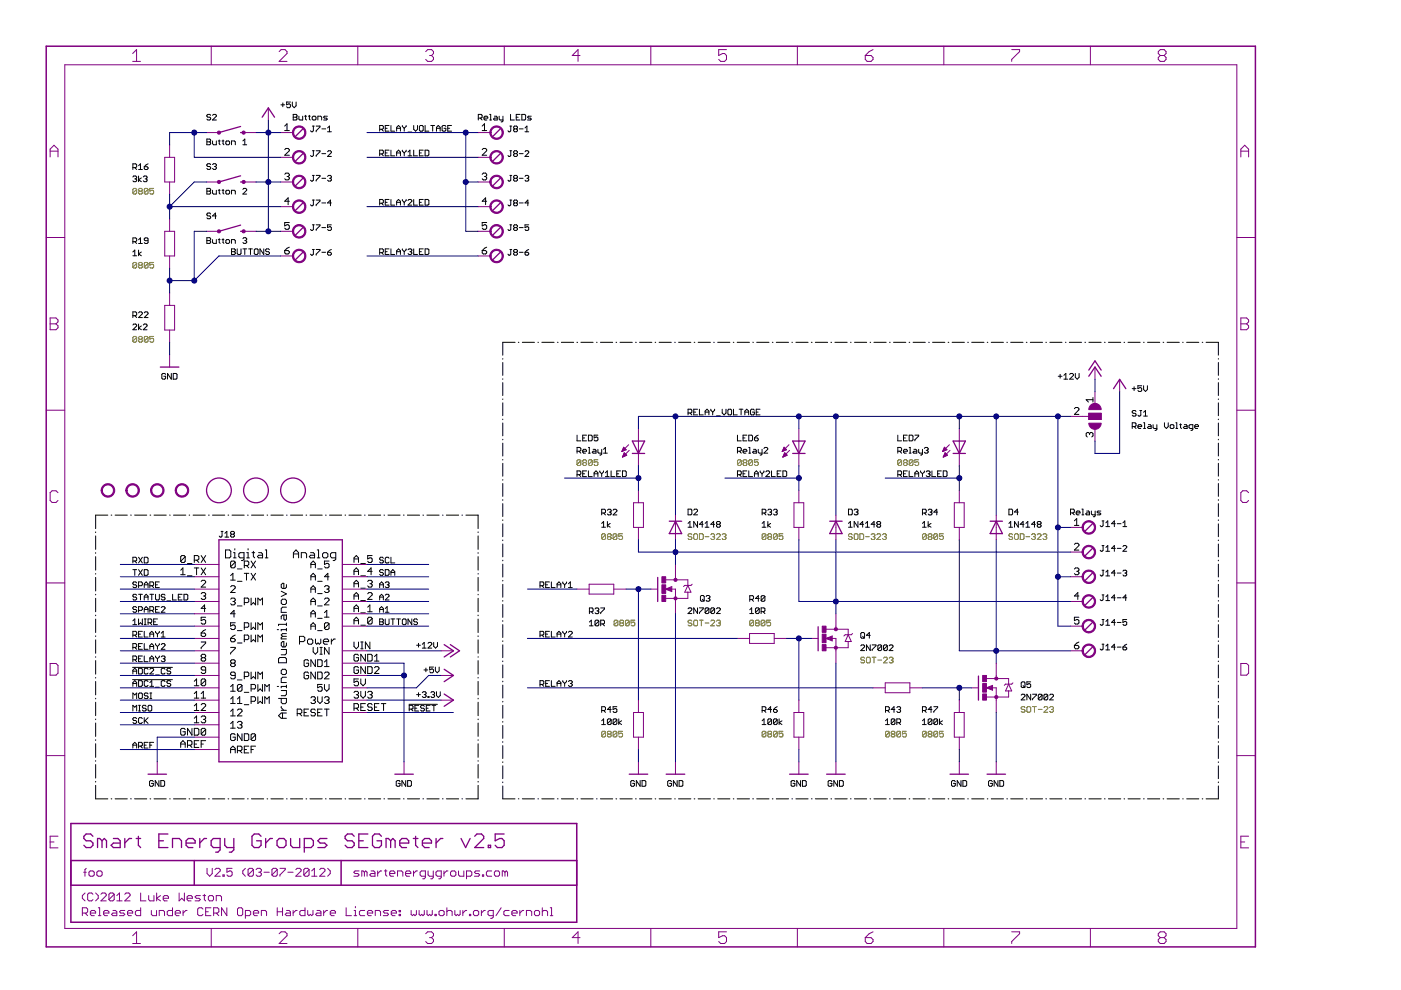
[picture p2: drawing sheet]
<svg xmlns="http://www.w3.org/2000/svg" width="297mm" height="210mm" viewBox="0 0 297 210" stroke-linecap="round" stroke-linejoin="round" font-family="sans-serif">
<g fill="none" stroke="#808000" stroke-width=".21">
<path d="M32.6 39.9h-.8v.6l.4-.2 .4 .2v.4l-.2 .2h-.4l-.2-.2M29 40.2l-.2-.3h-.4l-.2 .3v.7M29 55.8l-.2-.2h-.4l-.2 .2v.8M29 40.2v.7l-.2 .2h-.4l-.2-.2M29 55.8v.8l-.2 .2h-.4l-.2-.2M29 40.2l-.8 .7M29 55.8l-.8 .8M29.6 40.5l-.2-.2 .2-.4h.4l.2 .3-.2 .3M29.6 40.5l-.2 .2 .2 .4h.4l.2-.2-.2-.4M29.6 56.2l-.2-.2 .2-.4h.4l.2 .2-.2 .4M29.6 56.2l-.2 .2 .2 .4h.4l.2-.2-.2-.4M29.6 40.5h.4"/>
<path d="M29.6 56.2h.4M31.4 40.2l-.2-.3h-.4l-.2 .3v.7M31.4 40.2v.7l-.2 .2h-.4l-.2-.2M31.4 55.8l-.2-.2h-.4l-.2 .2v.8M31.4 55.8v.8l-.2 .2h-.4l-.2-.2M31.4 40.2l-.8 .7M31.4 55.8l-.8 .8M32.6 55.6h-.8v.6l.4-.2 .4 .2v.4l-.2 .2h-.4l-.2-.2M29 71.5l-.2-.2h-.4l-.2 .2v.8M29 71.5v.8l-.2 .2h-.4l-.2-.2M29 71.5l-.8 .8M29.6 71.9l-.2-.2 .2-.4h.4l.2 .2-.2 .4"/>
<path d="M29.6 71.9l-.2 .2 .2 .4h.4l.2-.2-.2-.4M29.6 71.9h.4M31.4 71.5l-.2-.2h-.4l-.2 .2v.8M31.4 71.5v.8l-.2 .2h-.4l-.2-.2M31.4 71.5l-.8 .8M32.6 71.3h-.8v.6l.4-.2 .4 .2v.4l-.2 .2h-.4l-.2-.2M123.1 97.7l-.2-.2h-.4l-.2 .2v.8M123.1 97.7v.8l-.2 .2h-.4l-.2-.2M123.1 97.7l-.8 .8M123.7 98.1l-.2-.2 .2-.4h.4l.3 .2-.3 .4M123.7 98.1l-.2 .2 .2 .4h.4l.3-.2-.3-.4M123.7 98.1h.4"/>
<path d="M125.6 97.7l-.3-.2h-.4l-.1 .2v.8M125.6 97.7v.8l-.3 .2h-.4l-.1-.2M125.6 97.7l-.8 .8M126.8 97.5h-.8v.6l.4-.2 .4 .2v.4l-.2 .2h-.4l-.2-.2M157.2 97.7l-.2-.2h-.5l-.1 .2v.8M157.2 97.7v.8l-.2 .2h-.5l-.1-.2M157.2 97.7l-.8 .8M157.8 98.1l-.3-.2 .3-.4h.4l.1 .2-.1 .4M157.8 98.1l-.3 .2 .3 .4h.4l.1-.2-.1-.4M157.8 98.1h.4M159.6 97.7l-.2-.2h-.4l-.3 .2v.8M159.6 97.7v.8l-.2 .2h-.4l-.3-.2"/>
<path d="M159.6 97.7l-.9 .8M160.8 97.5h-.8v.6l.4-.2 .4 .2v.4l-.2 .2h-.4l-.2-.2M191.2 97.7l-.2-.2h-.4l-.2 .2v.8M191.2 97.7v.8l-.2 .2h-.4l-.2-.2M191.2 97.7l-.8 .8M191.8 98.1l-.2-.2 .2-.4h.4l.2 .2-.2 .4M191.8 98.1l-.2 .2 .2 .4h.4l.2-.2-.2-.4M191.8 98.1h.4M193.6 97.7l-.2-.2h-.4l-.2 .2v.8M193.6 97.7v.8l-.2 .2h-.4l-.2-.2M193.6 97.7l-.8 .8M194.8 97.5h-.8v.6l.4-.2 .4 .2v.4l-.2 .2h-.4l-.2-.2"/>
<path d="M128.4 113.4l-.2-.2h-.4l-.2 .2v.8M128.4 113.4v.8l-.2 .2h-.4l-.2-.2M128.4 113.4l-.8 .8M129 113.8l-.2-.2 .2-.4h.4l.2 .2-.2 .4M129 113.8l-.2 .2 .2 .4h.4l.2-.2-.2-.4M129 113.8h.4M130.8 113.4l-.2-.2h-.4l-.2 .2v.8M130.8 113.4v.8l-.2 .2h-.4l-.2-.2M130.8 113.4l-.8 .8M132 113.2h-.8v.6l.4-.2 .4 .2v.4l-.2 .2h-.4l-.2-.2M146.7 113.4l-.2-.2h-.4l-.2 .2 .2 .4h.4l.2 .2-.2 .4h-.4l-.2-.2M147.3 113.2h.4l.2 .2v.8l-.2 .2h-.4l-.2-.2v-.8z"/>
<path d="M148.3 113.2h.6l.2 .2v.8l-.2 .2h-.6zM149.5 113.8h.8M150.7 113.4l.2-.2h.4l.2 .2-.2 .4M151.1 113.8h.2M151.3 113.8l.2 .2-.2 .4h-.4l-.2-.2M151.9 113.4l.2-.2h.4l.2 .2v.2l-.8 .8h.8M153.1 113.4l.2-.2h.4l.2 .2-.2 .4M153.5 113.8h.2M153.7 113.8l.2 .2-.2 .4h-.4l-.2-.2M162.4 113.4l-.2-.2h-.4l-.2 .2v.8M162.4 113.4v.8l-.2 .2h-.4l-.2-.2M162.4 113.4l-.8 .8"/>
<path d="M163 113.8l-.2-.2 .2-.4h.4l.2 .2-.2 .4M163 113.8l-.2 .2 .2 .4h.4l.2-.2-.2-.4M163 113.8h.4M164.8 113.4l-.2-.2h-.4l-.2 .2v.8M164.8 113.4v.8l-.2 .2h-.4l-.2-.2M164.8 113.4l-.8 .8M166 113.2h-.8v.6l.4-.2 .4 .2v.4l-.2 .2h-.4l-.2-.2M180.7 113.4l-.2-.2h-.4l-.2 .4 .2 .2h.4l.2 .4-.2 .2h-.4l-.2-.2M181.3 113.2h.4l.2 .2v.8l-.2 .2h-.4l-.2-.2v-.8zM182.3 113.2h.6l.2 .2v.8l-.2 .2h-.6zM183.5 113.8h.8M184.7 113.4l.2-.2h.4l.2 .2-.2 .4"/>
<path d="M185.1 113.8h.2M185.3 113.8l.2 .2-.2 .4h-.4l-.2-.2M185.9 113.4l.2-.2h.4l.2 .2v.2l-.8 .8h.8M187.1 113.4l.2-.2h.4l.2 .2-.2 .4M187.5 113.8h.2M187.7 113.8l.2 .2-.2 .4h-.4l-.2-.2M196.4 113.4l-.2-.2h-.4l-.2 .2v.8M196.4 113.4v.8l-.2 .2h-.4l-.2-.2M196.4 113.4l-.8 .8M197 113.8l-.2-.2 .2-.4h.4l.2 .2-.2 .4M197 113.8l-.2 .2 .2 .4h.4l.2-.2-.2-.4M197 113.8h.4"/>
<path d="M198.8 113.4l-.2-.2h-.4l-.2 .2v.8M198.8 113.4v.8l-.2 .2h-.4l-.2-.2M198.8 113.4l-.8 .8M200 113.2h-.8v.6l.4-.2 .4 .2v.4l-.2 .2h-.4l-.2-.2M214.7 113.4l-.2-.2h-.4l-.2 .4 .2 .2h.4l.2 .4-.2 .2h-.4l-.2-.2M215.3 113.2h.4l.2 .2v.8l-.2 .2h-.4l-.2-.2v-.8zM216.3 113.2h.6l.2 .2v.8l-.2 .2h-.6zM217.5 113.8h.8M218.7 113.4l.2-.2h.4l.2 .2-.2 .4M219.1 113.8h.2M219.3 113.8l.2 .2-.2 .4h-.4l-.2-.2M219.9 113.4l.2-.2h.4l.2 .2v.2l-.8 .8h.8"/>
<path d="M221.1 113.4l.2-.2h.4l.2 .2-.2 .4M221.5 113.8h.2M221.7 113.8l.2 .2-.2 .4h-.4l-.2-.2M131 131.7l-.2-.2h-.4l-.2 .2v.8M131 131.7v.8l-.2 .2h-.4l-.2-.2M131 131.7l-.8 .8M131.6 132.1l-.2-.2 .2-.4h.4l.2 .2-.2 .4M131.6 132.1l-.2 .2 .2 .4h.4l.2-.2-.2-.4M131.6 132.1h.4M133.4 131.7l-.2-.2h-.4l-.2 .2v.8M133.4 131.7v.8l-.2 .2h-.4l-.2-.2M133.4 131.7l-.8 .8"/>
<path d="M134.6 131.5h-.8v.6l.4-.2 .4 .2v.4l-.2 .2h-.4l-.2-.2M146.7 131.7l-.2-.2h-.4l-.2 .2 .2 .4h.4l.2 .2-.2 .4h-.4l-.2-.2M147.1 131.7l.2-.2h.4l.2 .2v.8l-.2 .2h-.4l-.2-.2zM148.3 131.5h.8M148.7 131.5v1.2M149.5 132.1h.8M150.7 131.7l.2-.2h.4l.2 .2v.2l-.8 .8h.8M151.9 131.7l.2-.2h.4l.2 .2-.2 .4M152.3 132.1h.2M152.5 132.1l.2 .2-.2 .4h-.4l-.2-.2M159.8 131.7l-.2-.2h-.4l-.2 .2v.8M159.8 131.7v.8l-.2 .2h-.4l-.2-.2"/>
<path d="M159.8 131.7l-.8 .8M160.4 132.1l-.2-.2 .2-.4h.4l.2 .2-.2 .4M160.4 132.1l-.2 .2 .2 .4h.4l.2-.2-.2-.4M160.4 132.1h.4M162.2 131.7l-.2-.2h-.4l-.2 .2v.8M162.2 131.7v.8l-.2 .2h-.4l-.2-.2M162.2 131.7l-.8 .8M163.4 131.5h-.8v.6l.4-.2 .4 .2v.4l-.2 .2h-.4l-.2-.2M183.3 139.6l-.2-.3h-.4l-.2 .3 .2 .4h.4l.2 .1-.2 .4h-.4l-.2-.1M183.9 139.3h.4l.2 .3v.8l-.2 .1h-.4l-.2-.1v-.8zM184.9 139.3h.8M185.3 139.3v1.2"/>
<path d="M186.1 140h.8M187.3 139.6l.2-.3h.4l.2 .3v.1l-.8 .8h.8M188.5 139.6l.2-.3h.4l.2 .3-.2 .4M188.9 140h.2M189.1 140l.2 .1-.2 .4h-.4l-.2-.1M128.4 155.2l-.2-.2h-.4l-.2 .2v.8M128.4 155.2v.8l-.2 .3h-.4l-.2-.3M128.4 155.2l-.8 .8M129 155.6l-.2-.2 .2-.4h.4l.2 .2-.2 .4M129 155.6l-.2 .3 .2 .4h.4l.2-.3-.2-.4M129 155.6h.4M130.8 155.2l-.2-.2h-.4l-.2 .2v.8"/>
<path d="M130.8 155.2v.8l-.2 .3h-.4l-.2-.3M130.8 155.2l-.8 .8M132 155h-.8v.6l.4-.2 .4 .2v.4l-.2 .3h-.4l-.2-.3M162.4 155.2l-.2-.2h-.4l-.2 .2v.8M162.4 155.2v.8l-.2 .3h-.4l-.2-.3M162.4 155.2l-.8 .8M163 155.6l-.2-.2 .2-.4h.4l.2 .2-.2 .4M163 155.6l-.2 .3 .2 .4h.4l.2-.3-.2-.4M163 155.6h.4M164.8 155.2l-.2-.2h-.4l-.2 .2v.8M164.8 155.2v.8l-.2 .3h-.4l-.2-.3M164.8 155.2l-.8 .8"/>
<path d="M166 155h-.8v.6l.4-.2 .4 .2v.4l-.2 .3h-.4l-.2-.3M188.6 155.2l-.3-.2h-.4l-.2 .2v.8M188.6 155.2v.8l-.3 .3h-.4l-.2-.3M188.6 155.2l-.9 .8M189.1 155.6l-.1-.2 .1-.4h.4l.2 .2-.2 .4M189.1 155.6l-.1 .3 .1 .4h.4l.2-.3-.2-.4M189.1 155.6h.4M190.9 155.2l-.1-.2h-.4l-.3 .2v.8M190.9 155.2v.8l-.1 .3h-.4l-.3-.3M190.9 155.2l-.8 .8M192.2 155h-.9v.6l.4-.2 .5 .2v.4l-.2 .3h-.4l-.3-.3M196.4 155.2l-.2-.2h-.4l-.2 .2v.8"/>
<path d="M196.4 155.2v.8l-.2 .3h-.4l-.2-.3M196.4 155.2l-.8 .8M197 155.6l-.2-.2 .2-.4h.4l.2 .2-.2 .4M197 155.6l-.2 .3 .2 .4h.4l.2-.3-.2-.4M197 155.6h.4M198.8 155.2l-.2-.2h-.4l-.2 .2v.8M198.8 155.2v.8l-.2 .3h-.4l-.2-.3M198.8 155.2l-.8 .8M200 155h-.8v.6l.6-.2 .2 .2v.4l-.2 .3h-.4l-.2-.3M217.3 150l-.2-.2h-.4l-.2 .2 .2 .4h.4l.2 .2-.2 .4h-.4l-.2-.2M217.9 149.8h.4l.2 .2v.8l-.2 .2h-.4l-.2-.2v-.8zM218.9 149.8h.8"/>
<path d="M219.3 149.8v1.2M220.1 150.4h.8M221.3 150l.2-.2h.4l.2 .2v.2l-.8 .8h.8M222.5 150l.2-.2h.4l.3 .2-.3 .4M222.9 150.4h.2M223.1 150.4l.3 .2-.3 .4h-.4l-.2-.2"/>
</g>
<g fill="none" stroke="#000" stroke-width=".21">
<path d="M28.2 37.5l.2-.2h.4l.2 .2-.2 .4M28.2 35.5h.6l.2-.2v-.4l-.2-.2h-.6v1.2M28.6 37.9h.2M28.6 35.5l.4 .4M28.8 37.9l.2 .2-.2 .4h-.4l-.2-.2M29.4 37.3v1.2M29.4 35.1l.4-.4v1.2M29.4 35.9h.8M30 37.7l-.6 .4 .6 .4M30.4 37.5l.2-.2h.4l.2 .2-.2 .4M30.6 35.3h.6l.2 .5-.2 .1h-.4l-.2-.1zM30.8 37.9h.2"/>
<path d="M31 37.9l.2 .2-.2 .4h-.4l-.2-.2M31.4 34.7l-.8 .6M43.9 29.5h.6l.2 .2-.2 .4 .2 .4-.2 .2h-.6zM43.9 39.9h.6l.2 .3-.2 .3 .2 .4-.2 .2h-.6zM43.9 30.1h.6M44.7 24.4l-.2-.1h-.4l-.2 .1 .2 .4h.4l.2 .2-.2 .4h-.4l-.2-.1M44.7 34.9l-.2-.2h-.4l-.2 .2 .2 .4h.4l.2 .2-.2 .4h-.4l-.2-.2M45.1 24.4l.2-.1h.4l.2 .1v.2l-.8 .8h.8M45.1 29.9v.6l.2 .2h.6v-.8M45.1 34.9l.2-.2h.4l.2 .2-.2 .4M45.5 35.3h.2M45.7 35.3l.2 .2-.2 .4h-.4l-.2-.2"/>
<path d="M46.3 29.9h.4M46.5 29.7v.8l.2 .2M47.1 29.9h.4M47.3 29.7v.8l.2 .2M47.9 30.1l.2-.2h.4l.2 .2v.4l-.2 .2h-.4l-.2-.2zM49.1 30.7v-.8h.6l.2 .2v.6M51.5 30.7h.8M51.5 29.9l.4-.4v1.2M59.6 22.2h.8M60 21.8v.8M60.4 26.7l.5-.5v1.5M60.4 27.7h.9"/>
<path d="M60.4 31.7l.2-.2h.5l.2 .2v.3l-.9 .9h.9M60.4 37l.2-.3h.5l.2 .3v.2l-.2 .2M60.9 37.4h.2M61.1 37.4l.2 .3v.2l-.2 .2h-.5l-.2-.2M61.6 21.6h-.8v.6l.4-.2 .4 .2v.4l-.2 .2h-.4l-.2-.2M62 21.6v.8l.4 .4 .4-.4v-.8M62.2 24.3h.6l.2 .1-.2 .4 .2 .5-.2 .1h-.6zM62.2 24.8h.6M63.4 24.6v.7l.2 .1h.6v-.8M64.6 24.6h.4M64.8 24.4v.9l.2 .1M65.4 24.6h.4"/>
<path d="M65.6 24.4v.9l.2 .1M66.2 26.7h.4M66.2 32h.4M66.2 37.2h.4M66.4 24.6h.4l.2 .2v.5l-.2 .1h-.4l-.2-.1v-.5zM66.4 26.7v1l-.2 .2-.4-.2M66.4 32v1l-.2 .2-.4-.2M66.4 37.2v1l-.2 .2-.4-.2M67 26.7h.8v.2l-.8 .8v.2M67 32h.8v.2l-.8 .8v.2M67 37.2h.8v.2l-.8 .8v.2M67.4 25.4v-.8h.6l.2 .2v.6"/>
<path d="M68.2 27.3h.8M68.2 32.6h.8M68.2 37.8h.8M69.4 24.6h-.6l-.2 .2 .2 .2h.4l.2 .3-.2 .1h-.6M69.4 32.2l.3-.2h.4l.2 .2v.2l-.9 .8h.9M69.4 37.4l.3-.2h.4l.2 .2-.2 .4M69.4 27.9h.9M69.4 27.1l.4-.4v1.2M69.8 37.8h.3M70.1 37.8l.2 .2-.2 .4h-.4l-.3-.2M80.5 27.4h.6l.2-.2v-.4l-.2-.2h-.6v1.2M80.5 32.6h.6l.2-.2v-.4l-.2-.2h-.6v1.2"/>
<path d="M80.9 27.4l.4 .4M80.9 32.6l.4 .4M81.7 27.2h.4M81.7 32.4h.4M82.5 26.6h-.8v1.2h.8M82.5 31.8h-.8v1.2h.8M82.9 26.6v1.2h.8M82.9 31.8v1.2h.8M84.1 27.2h.8M84.1 27.8v-.8l.4-.4 .4 .4v.8M84.1 33v-.8l.4-.4 .4 .4v.8M84.1 32.4h.8"/>
<path d="M85.3 26.6v.2l.4 .4M85.3 31.8v.2l.4 .4M85.7 27.2v.6M85.7 32.4v.6M86.1 26.6v.2l-.4 .4M86.1 31.8v.2l-.4 .4M86.5 28h.8M86.5 33h.8M86.5 32.2l.4-.4v1.2M87.7 26.6v.8l.4 .4 .4-.4v-.8M87.7 31.8v1.2h.8M88.9 32.4h.4"/>
<path d="M89.1 26.6h.4l.2 .2v.8l-.2 .2h-.4l-.2-.2v-.8zM89.7 31.8h-.8v1.2h.8M90.1 31.8h.6l.2 .2v.8l-.2 .2h-.6zM90.1 26.6v1.2h.8M91.3 26.6h.8M91.7 26.6v1.2M92.5 27.8v-.8l.4-.4 .4 .4v.8M92.5 27.2h.8M94.5 26.8l-.2-.2h-.4l-.2 .2v.8l.2 .2h.4l.2-.2v-.4h-.4M94.9 27.2h.4M95.7 26.6h-.8v1.2h.8M101.4 25h.6l.2-.2v-.4l-.2-.1h-.6v1.1"/>
<path d="M101.8 25l.4 .4M102.2 27.7h1M102.2 31.7l.3-.2h.5l.2 .2v.3l-1 .9h1M102.2 37l.3-.3h.5l.2 .3-.2 .4M102.2 26.7l.5-.5v1.5M102.6 25h.8l-.2-.4h-.4l-.2 .2v.5l.2 .1h.4M102.7 37.4h.3M103 37.4l.2 .3-.2 .4h-.5l-.3-.2M103.8 24.3h.2v1.1M103.8 25.4h.4M104.8 24.6h.4l.2 .2v.6h-.6l-.2-.1 .2-.3h.6M105.8 24.6v.7l.2 .1h.6"/>
<path d="M106.6 24.6v1.1l-.4 .1M108.1 26.7h.4M108.1 32h.4M108.1 37.2h.4M108.2 24.3v1.1h.9M108.3 26.7v1l-.2 .2-.4-.2M108.3 32v1l-.2 .2-.4-.2M108.3 37.2v1l-.2 .2-.4-.2M109.1 37.8l-.2-.2 .2-.4h.4l.2 .2-.2 .4M109.1 27.3l-.2 .2 .2 .4h.4l.2-.2-.2-.4M109.1 27.3l-.2-.2 .2-.4h.4l.2 .2-.2 .4M109.1 27.3h.4"/>
<path d="M109.1 32.6l-.2 .2 .2 .4h.4l.2-.2-.2-.4M109.1 32.6l-.2-.2 .2-.4h.4l.2 .2-.2 .4M109.1 32.6h.4M109.1 37.8l-.2 .2 .2 .4h.4l.2-.2-.2-.4M109.1 37.8h.4M109.5 24.8h.4M110.1 27.3h.8M110.1 32.6h.8M110.1 37.8h.8M110.3 24.3h-.8v1.1h.8M110.6 24.3h.7l.1 .1v.9l-.1 .1h-.7zM111.3 27.9h.8"/>
<path d="M111.3 32.2l.2-.2h.4l.2 .2v.2l-.8 .8h.8M111.3 37.4l.2-.2h.4l.2 .2-.2 .4M111.3 27.1l.4-.4v1.2M111.7 37.8h.2M111.9 37.8l.2 .2-.2 .4h-.4l-.2-.2M112.6 24.6h-.5l-.3 .2 .8 .5-.1 .1h-.7M28.2 51.2h.6l.2-.2v-.4l-.2-.2h-.6v1.2M28.2 53.4l.4-.4v1.2M28.2 54.2h.8M28.6 51.2l.4 .4M29.4 53v1.2M29.4 51.6h.8"/>
<path d="M29.4 50.8l.4-.4v1.2M30 53.4l-.6 .4 .6 .4M31.4 51h-.6l-.2-.2 .2-.4h.4l.2 .2v.8l-.2 .2h-.4l-.2-.2M43.9 50.4h.6l.2 .2-.2 .4 .2 .4-.2 .2h-.6zM43.9 40.5h.6M43.9 51h.6M44.7 45.4l-.2-.2h-.4l-.2 .4 .2 .2h.4l.2 .4-.2 .2h-.4l-.2-.2M45.1 40.3v.6l.2 .2h.6v-.8M45.1 50.8v.6l.2 .2h.6v-.8M45.9 45.8h-.8l.6-.6v1.2M46.3 40.3h.4M46.3 50.8h.4"/>
<path d="M46.5 40.2v.7l.2 .2M46.5 50.6v.8l.2 .2M47.1 40.3h.4M47.1 50.8h.4M47.3 40.2v.7l.2 .2M47.3 50.6v.8l.2 .2M47.9 40.5l.2-.2h.4l.2 .2v.4l-.2 .2h-.4l-.2-.2zM48.1 50.8h.4l.2 .2v.4l-.2 .2h-.4l-.2-.2v-.4zM49.1 41.1v-.8h.6l.2 .2v.6M49.1 51.6v-.8h.6l.2 .2v.6M49.1 52.8h.6l.2 .2-.2 .4 .2 .4-.2 .2h-.6zM49.1 53.4h.6"/>
<path d="M50.3 52.8v1l.2 .2h.4l.2-.2v-1M51.5 40.2l.2-.3h.4l.2 .3v.1l-.8 .8h.8M51.5 50.6l.2-.2h.4l.2 .2-.2 .4M51.5 52.8h.8M51.9 52.8v1.2M51.9 51h.2M52.1 51l.2 .2-.2 .4h-.4l-.2-.2M52.7 52.8h.8M53.1 52.8v1.2M53.9 53l.2-.2h.4l.2 .2v.8l-.2 .2h-.4l-.2-.2zM55.9 52.8v1.2l-.8-1.2v1.2M57.1 53l-.2-.2h-.4l-.2 .4 .2 .2h.4l.2 .4-.2 .2h-.4l-.2-.2"/>
<path d="M60.4 53.1h.7l.2 .3v.2l-.2 .2h-.5l-.2-.2zM61.3 42.7h-.9l.7-.7v1.4M61.3 47.2h-.9v.7l.7-.3 .2 .3v.5l-.2 .2h-.5l-.2-.2M61.3 52.4l-.9 .7M66.2 42.4h.4M66.2 47.7h.4M66.2 52.9h.4M66.4 42.4v1l-.2 .2-.4-.2M66.4 47.7v1l-.2 .2-.4-.2M66.4 52.9v1l-.2 .2-.4-.2M67 42.4h.8v.2l-.8 .8v.2M67 47.7h.8v.2l-.8 .8v.2"/>
<path d="M67 52.9h.8v.2l-.8 .8v.2M68.2 43h.8M68.2 48.3h.8M68.2 53.5h.8M69.4 53.5h.7l.2 .4-.2 .2h-.4l-.3-.2zM70.3 43h-.9l.7-.6v1.2M70.3 47.7h-.9v.6l.4-.2 .5 .2v.4l-.2 .2h-.4l-.3-.2M70.3 52.9l-.9 .6M80.5 43.1h.6l.2-.2v-.4l-.2-.2h-.6v1.2M80.5 53.6h.6l.2-.2v-.4l-.2-.2h-.6v1.2M80.9 43.1l.4 .4M80.9 53.6l.4 .4"/>
<path d="M81.7 53.4h.4M81.7 42.9h.4M82.5 42.3h-.8v1.2h.8M82.5 52.8h-.8v1.2h.8M82.9 42.3v1.2h.8M82.9 52.8v1.2h.8M84.1 43.5v-.8l.4-.4 .4 .4v.8M84.1 54v-.8l.4-.4 .4 .4v.8M84.1 53.4h.8M84.1 42.9h.8M85.3 42.3v.2l.4 .4M85.3 52.8v.2l.4 .4"/>
<path d="M85.7 42.9v.6M85.7 53.4v.6M86.1 42.3v.2l-.4 .4M86.1 52.8v.2l-.4 .4M86.5 42.5l.2-.2h.4l.2 .2v.2l-.8 .8h.8M86.5 53l.2-.2h.4l.2 .2-.2 .4M86.9 53.4h.2M87.1 53.4l.2 .2-.2 .4h-.4l-.2-.2M87.7 42.3v1.2h.8M87.7 52.8v1.2h.8M88.9 53.4h.4M88.9 42.9h.4"/>
<path d="M89.7 42.3h-.8v1.2h.8M89.7 52.8h-.8v1.2h.8M90.1 42.3h.6l.2 .2v.8l-.2 .2h-.6zM90.1 52.8h.6l.2 .2v.8l-.2 .2h-.6zM102.2 53.1h.8l.2 .3v.2l-.2 .2h-.5l-.3-.2zM103.2 42.7h-1l.8-.7v1.4M103.2 47.2h-1v.7l.5-.3h.3l.2 .3v.5l-.2 .2h-.5l-.3-.2M103.2 52.4l-1 .7M108.1 42.4h.4M108.1 47.7h.4M108.1 52.9h.4M108.3 42.4v1l-.2 .2-.4-.2"/>
<path d="M108.3 47.7v1l-.2 .2-.4-.2M108.3 52.9v1l-.2 .2-.4-.2M109.1 43l-.2 .2 .2 .4h.4l.2-.2-.2-.4M109.1 43l-.2-.2 .2-.4h.4l.2 .2-.2 .4M109.1 43h.4M109.1 48.3l-.2-.2 .2-.4h.4l.2 .2-.2 .4M109.1 48.3l-.2 .2 .2 .4h.4l.2-.2-.2-.4M109.1 48.3h.4M109.1 53.5l-.2 .2 .2 .4h.4l.2-.2-.2-.4M109.1 53.5l-.2-.2 .2-.4h.4l.2 .2-.2 .4M109.1 53.5h.4M110.1 43h.8"/>
<path d="M110.1 48.3h.8M110.1 53.5h.8M111.3 53.5h.6l.2 .4-.2 .2h-.4l-.2-.2zM112.1 43h-.8l.6-.6v1.2M112.1 47.7h-.8v.6l.4-.2 .4 .2v.4l-.2 .2h-.4l-.2-.2M112.1 52.9l-.8 .6M28.2 66.9h.6l.2-.2v-.4l-.2-.2h-.6v1.2M28.2 68.9l.2-.2h.4l.2 .2v.2l-.8 .8h.8M28.6 66.9l.4 .4M29.4 68.7v1.2M29.4 66.3l.2-.2h.4l.2 .2v.2l-.8 .8h.8M30 69.1l-.6 .4 .6 .4"/>
<path d="M30.4 68.9l.2-.2h.4l.2 .2v.2l-.8 .8h.8M30.6 66.3l.2-.2h.4l.2 .2v.2l-.8 .8h.8M35.1 79.4l-.2-.2h-.4l-.2 .2v.8l.2 .2h.4l.2-.2v-.4h-.4M36.3 79.2v1.2l-.8-1.2v1.2M36.7 79.2h.6l.2 .2v.8l-.2 .2h-.6zM106.6 76v.2M106.6 76.9v2.7M109.2 72.6h-2.6v2.7M109.9 72.6h.1M110.7 72.6h2.6M114 72.6h.2M114.9 72.6h2.6"/>
<path d="M118.2 72.6h.1M119 72.6h2.6M122.3 72.6h.2M123.2 72.6h2.6M126.5 72.6h.1M127.3 72.6h2.6M130.6 72.6h.1M131.4 72.6h2.6M134.7 72.6h.2M135.6 72.6h2.6M138.9 72.6h.1M139.7 72.6h2.6"/>
<path d="M143 72.6h.2M143.9 72.6h2.6M147.2 72.6h.1M148 72.6h2.6M151.3 72.6h.1M152.2 72.6h2.5M155.5 72.6h.1M156.3 72.6h2.6M159.6 72.6h.1M160.4 72.6h2.6M163.7 72.6h.2M164.6 72.6h2.6"/>
<path d="M167.9 72.6h.1M168.7 72.6h2.6M172 72.6h.2M172.9 72.6h2.6M176.2 72.6h.1M177 72.6h2.6M180.3 72.6h.1M181.2 72.6h2.5M184.5 72.6h.1M185.3 72.6h2.6M188.6 72.6h.1M189.4 72.6h2.6"/>
<path d="M192.7 72.6h.2M193.6 72.6h2.6M196.9 72.6h.1M197.7 72.6h2.6M201 72.6h.2M201.9 72.6h2.6M205.2 72.6h.1M206 72.6h2.6M209.3 72.6h.1M210.2 72.6h2.5M213.5 72.6h.1M214.3 72.6h2.6"/>
<path d="M217.6 72.6h.1M218.4 72.6h2.6M221.7 72.6h.2M222.6 72.6h2.6M224.4 79.8h.8M224.8 79.4v.8M225.6 79.6l.4-.4v1.2M225.9 72.6h.1M226.7 72.6h2.6M226.8 79.4l.2-.2h.4l.2 .2v.2l-.8 .8h.8M228 79.2v.8l.4 .4 .4-.4v-.8M230 72.6h.2"/>
<path d="M230.9 72.6h2.6M234.2 72.6h.1M235 72.6h2.6M238.3 72.6h.1M239.2 72.6h2.5M242.4 72.6h.2M243.3 72.6h2.6M246.6 72.6h.1M247.4 72.6h2.6M250.7 72.6h.2M251.6 72.6h2.6M254.9 72.6h.1"/>
<path d="M255.7 72.6h2.6v2.7M258.3 76v.2M258.3 76.9v2.7M106.6 80.3v.1M106.6 81.1v2.8M106.6 84.6v.1M106.6 85.4v2.7M106.6 88.9v.1M106.6 89.7v2.7M106.6 93.1v.2M106.6 94v2.7M106.6 97.4v.1"/>
<path d="M106.6 98.2v2.8M122.3 92.3v1.2h.8M122.3 95.7h.6l.2-.2v-.4l-.2-.2h-.6v1.2M122.7 95.7l.4 .4M123.5 95.7h.9l-.3-.4h-.4l-.2 .2v.4l.2 .2h.4M123.5 92.9h.5M124.4 92.3h-.9v1.2h.9M124.4 99.8h-.9v1.2h.9M124.8 94.9h.1v1.2M124.8 96.1h.4M124.8 92.3h.5l.3 .2v.8l-.3 .2h-.5zM124.8 99.8v1.2h.8"/>
<path d="M125.8 95.3h.4l.2 .2v.6h-.6l-.2-.2 .2-.2h.6M126.8 95.3v.6l.2 .2h.6M126.8 92.3h-.8v.6l.6-.2 .2 .2v.4l-.2 .2h-.4l-.2-.2M127.2 99.8v.3l.4 .4M127.6 95.3v1l-.4 .2M128 96.1h.8M128 95.3l.4-.4v1.2M128 99.8v.3l-.4 .4M129.6 99.8v1.2h.8M131.6 99.8h-.8v1.2h.8M132 99.8h.6l.2 .3v.8l-.2 .1h-.6zM145.9 87.6h.6l.2-.2v-.4l-.2-.2h-.6v1.2"/>
<path d="M146.3 87.6l.4 .4M147.1 87.4h.4M147.9 86.8h-.8v1.2h.8M148.3 86.8v1.2h.8M149.5 88v-.8l.4-.4 .4 .4v.8M149.5 87.4h.8M150.7 86.8v.2l.4 .4M151.1 87.4v.6M151.5 86.8v.2l-.4 .4M151.9 88.2h.8M153.1 86.8v.8l.4 .4 .4-.4v-.8M154.5 86.8h.4l.2 .2v.8l-.2 .2h-.4l-.2-.2v-.8z"/>
<path d="M155.5 86.8v1.2h.8M156.4 95.7h.6l.2-.2v-.4l-.2-.2h-.6v1.2M156.4 92.3v1.2h.8M156.7 86.8h.8M156.8 95.7l.4 .4M157.1 86.8v1.2M157.5 95.7h.8l-.1-.4h-.4l-.3 .2v.4l.3 .2h.4M157.5 92.9h.4M157.9 88v-.8l.4-.4 .4 .4v.8M157.9 87.4h.8M158.3 92.3h-.8v1.2h.8M158.3 99.8h-.8v1.2h.8"/>
<path d="M158.7 94.9h.3v1.2M158.7 96.1h.5M158.7 92.3h.7l.2 .2v.8l-.2 .2h-.7zM158.7 99.8v1.2h.9M159.8 95.3h.4l.2 .2v.6h-.6l-.2-.2 .2-.2h.6M159.9 87l-.2-.2h-.4l-.2 .2v.8l.2 .2h.4l.2-.2v-.4h-.4M160 92.9h.6l.2 .4-.2 .2h-.4l-.2-.2zM160.3 87.4h.4M160.8 95.3v.6l.2 .2h.6M160.8 92.3l-.8 .6M161.1 86.8h-.8v1.2h.8M161.2 99.8v.3l.4 .4"/>
<path d="M161.6 95.3v1l-.4 .2M162 95.1l.2-.2h.4l.2 .2v.2l-.8 .8h.8M162 99.8v.3l-.4 .4M163.6 99.8v1.2h.8M165.6 99.8h-.8v1.2h.8M166 99.8h.6l.2 .3v.8l-.2 .1h-.6zM190.4 95.7h.6l.2-.2v-.4l-.2-.2h-.6v1.2M190.4 92.3v1.2h.8M190.8 95.7l.4 .4M191.6 95.7h.8l-.2-.4h-.4l-.2 .2v.4l.2 .2h.4M191.6 92.9h.4M192.4 92.3h-.8v1.2h.8"/>
<path d="M192.4 99.8h-.8v1.2h.8M192.8 94.9h.2v1.2M192.8 96.1h.4M192.8 92.3h.6l.2 .2v.8l-.2 .2h-.6zM192.8 99.8v1.2h.8M193.8 95.3h.4l.2 .2v.6h-.6l-.2-.2 .2-.2h.6M194 92.3h.8v.2l-.8 .8v.2M194.8 95.3v.6l.2 .2h.6M195.2 99.8v.3l.4 .4M195.6 95.3v1l-.4 .2M196 95.1l.2-.2h.4l.2 .2-.2 .4M196 99.8v.3l-.4 .4"/>
<path d="M196.4 95.5h.2M196.6 95.5l.2 .2-.2 .4h-.4l-.2-.2M197.6 99.8v1.2h.8M199.6 99.8h-.8v1.2h.8M200 99.8h.6l.2 .3v.8l-.2 .1h-.6zM225.6 80.4h.8M227.8 86.7l.2-.3h.5l.2 .3v.2l-.9 1h.9M231 91.9v.3M231 91.9l-.2-.2-.5 .2v.5l.2 .2M231 91.9l.2-.2 .5 .2v.5l-.2 .2M231.7 84.3v.9M231.7 84.8h-1.4l.5 .4"/>
<path d="M240.1 90.4h.6l.2-.1v-.4l-.2-.3h-.6v1.2M240.1 82.4h.8M240.5 90.4l.4 .4M240.5 82v.8M240.9 87.2l-.2-.2h-.4l-.2 .2 .2 .4h.4l.2 .2-.2 .4h-.4l-.2-.2M241.3 90.4h.8l-.2-.4h-.4l-.2 .3v.4l.2 .1h.4M241.7 87h.4M241.9 87v1l-.2 .2-.4-.2M242.1 81.8h-.8v.6l.4-.2 .4 .2v.4l-.2 .2h-.4l-.2-.2M242.5 89.6h.2v1.2M242.5 90.8h.4M242.5 81.8v.8l.4 .4 .4-.4v-.8"/>
<path d="M242.5 88.2h.8M242.5 87.4l.4-.4v1.2M243.5 90h.4l.2 .3v.5h-.6l-.2-.1 .2-.3h.6M244.5 90v.7l.2 .1h.6M245.3 90v1l-.4 .2M246.9 89.6v.8l.4 .4 .4-.4v-.8M248.3 90h.4l.2 .3v.4l-.2 .1h-.4l-.2-.1v-.4zM249.3 89.6h.2v1.2M249.3 90.8h.4M250.1 90h.4M250.3 89.9v.8l.2 .1M251.1 90h.4l.2 .3v.5h-.6l-.2-.1 .2-.3h.6"/>
<path d="M252.9 90.8h-.6l-.2-.1v-.4l.2-.3h.6v1l-.4 .2M253.3 90.4h.8l-.2-.4h-.4l-.2 .3v.4l.2 .1h.4M258.3 80.3v.1M258.3 81.1v2.8M258.3 84.6v.1M258.3 85.4v2.7M258.3 88.9v.1M258.3 89.7v2.7M258.3 93.1v.2M258.3 94v2.7M258.3 97.4v.1M258.3 98.2v2.8"/>
<path d="M20.3 112.8v.1M20.3 113.6v2.9M20.3 117.2v.1M20.3 118v2.9M22.9 109.2h-2.6v2.9M23.6 109.2h.1M24.4 109.2h2.6M27.7 109.2h.1M28.2 119h.6l.2-.2v-.4l-.2-.2h-.6v1.2M28.5 109.2h2.6M28.6 119l.4 .4M29.4 118.2l.8 1.2"/>
<path d="M30.2 118.2l-.8 1.2M30.6 118.2h.6l.2 .2v.8l-.2 .2h-.6zM31.8 109.2h.2M32.7 109.2h2.5M36 109.2h.1M36.8 109.2h2.6M39.3 118l-.3-.2h-.5l-.2 .2v1M39.3 118v1l-.3 .3h-.5l-.2-.3M39.3 118l-1 1M39.8 119.5h.9M40.1 109.2h.1M40.9 109.2h2.6"/>
<path d="M41.2 118.8h.7l.3-.3v-.5l-.3-.2h-.7v1.5M41.7 118.8l.5 .5M42.7 117.8l.9 1.5M43.6 117.8l-.9 1.5M44.2 109.2h.2M45.1 109.2h2.5M46.9 112.7h.4M47.1 112.7v1l-.2 .2-.4-.2M47.7 113.9h.8M47.7 113.1l.4-.4v1.2M47.8 116.6h.9l.2 .3v1.1l-.2 .3h-.9zM48.3 109.2h.2"/>
<path d="M49.1 113.3l-.2 .2 .2 .4h.4l.2-.2-.2-.4M49.1 113.3l-.2-.2 .2-.4h.4l.2 .2-.2 .4M49.1 113.3h.4M49.2 109.2h2.6M49.5 117.2h.3v1.1M49.5 118.3h.6M49.8 116.3v.3M49.9 119.2l-.3-.2h-.5l-.2 .2v1M49.9 119.2v1l-.3 .2h-.5l-.2-.2M49.9 119.2l-1 1M51.7 118.3h-.8l-.3-.3v-.5l.3-.3h.8v1.4l-.2 .3h-.3M51.8 119.9h.7l.2-.2v-.5l-.2-.2h-.7v1.4"/>
<path d="M52.3 119.9l.4 .5M52.3 117.2h.3v1.1M52.3 118.3h.6M52.5 109.2h.1M52.6 116.3v.3M53.2 119l1 1.4M53.3 109.2h2.6M53.4 117.2h.6M53.7 116.9v1.1l.3 .3M54.2 119l-1 1.4M54.8 117.2h.6l.3 .3v.8h-.9l-.2-.3 .2-.3h.9M56.2 118.3h.6"/>
<path d="M56.2 116.6h.3v1.7M56.6 109.2h.1M57.4 109.2h2.6M60.7 109.2h.2M61.6 109.2h2.6M62.2 118.3v-1.1l.6-.6 .5 .6v1.1M62.2 117.5h1.1M63.9 118.3v-1.1h.8l.3 .3v.8M64.9 109.2h.1M65.7 109.2h2.6M65.8 117.2h.6l.3 .3v.8h-.9l-.2-.3 .2-.3h.9M65.9 119.7h1"/>
<path d="M67.3 118.3h.5M67.3 116.6h.2v1.7M68.7 117.2h.5l.3 .3v.5l-.3 .3h-.5l-.3-.3v-.5zM69 109.2h.2M69.8 119h-1v.7l.5-.3 .5 .3v.5l-.3 .2h-.5l-.2-.2M69.8 109.2h2.6M71.2 118.3h-.8l-.3-.3v-.5l.3-.3h.8v1.4l-.3 .3h-.3M73.2 109.2h.1M74 109.2h2.6M75.1 119.3v-1l.4-.5 .5 .5v1M75.1 118.5h.9M76.5 119.5h1"/>
<path d="M77.3 109.2h.1M78.1 109.2h2.6M78.9 117.8h-.9v.7l.4-.2h.3l.2 .2v.5l-.2 .3h-.5l-.2-.3M81.3 118.4l-.2-.2h-.4l-.2 .4 .2 .2h.4l.2 .4-.2 .2h-.4l-.2-.2M81.4 109.2h.1M82.3 109.2h2.5M82.5 118.4l-.2-.2h-.4l-.2 .2v.8l.2 .2h.4l.2-.2M82.9 118.2v1.2h.8M85.5 109.2h.2M86.4 109.2h2.6M89.7 109.2h.1M90.5 109.2h2.6"/>
<path d="M93.8 109.2h.1M94.6 109.2h2.6M97.9 109.2h.2M98.8 109.2h2.6v2.9M101.4 112.8v.1M101.4 113.6v2.9M101.4 117.2v.1M101.4 118v2.9M106.6 101.7v.1M106.6 102.5v2.7M106.6 105.9v.2M106.6 106.8v2.7"/>
<path d="M106.6 110.2v.2M106.6 111.1v2.7M106.6 114.5v.1M106.6 115.3v2.8M106.6 118.8v.1M106.6 119.6v2.7M122.3 100.6h.6l.2-.1v-.4l-.2-.3h-.6v1.2M122.7 100.6l.4 .4M123.5 100.5h.5M126 101v-.8l.4-.4 .4 .4v.8M126 100.5h.8M127.6 108.8h.6l.2-.2v-.4l-.2-.2h-.6v1.2"/>
<path d="M127.6 111.8h.8M127.6 100.5v.5M127.6 111l.4-.4v1.2M128 108.8l.4 .4M128.4 101h.8M128.4 100.2l.4-.4v1.2M128.8 108.2l.2-.2h.4l.2 .2-.2 .4M128.8 110.6v1.2M129.2 108.6h.2M129.4 108.6l.2 .2-.2 .4h-.4l-.2-.2M129.4 111l-.6 .4 .6 .4M130 108.2l.2-.2h.4l.2 .2v.2l-.8 .8h.8"/>
<path d="M130.8 100.5h.4M145.9 107.9h.6l.2 .3v.8l-.2 .2h-.6zM145.9 111l.4-.4v1.2M145.9 111.8h.8M147.1 108.2l.2-.3h.4l.2 .3v.2l-.8 .8h.8M147.9 110.6v1.2l-.8-1.2v1.2M149.1 111.2h-.8l.6-.6v1.2M149.5 111.8h.8M149.5 111l.4-.4v1.2M151.5 111.2h-.8l.6-.6v1.2M152.1 111.2l-.2-.2 .2-.4h.4l.2 .2-.2 .4M152.1 111.2l-.2 .2 .2 .4h.4l.2-.2-.2-.4"/>
<path d="M152.1 111.2h.4M156.4 100.6h.6l.2-.1v-.4l-.2-.3h-.6v1.2M156.8 100.6l.4 .4M157.5 100.5h.4M160 101v-.8l.4-.4 .4 .4v.8M160 100.5h.8M161.6 100.5v.5M161.6 108.8h.6l.2-.2v-.4l-.2-.2h-.6v1.2M161.6 111.8h.8M161.6 111l.4-.4v1.2M162 108.8l.4 .4M162.4 100.1l.2-.3h.4l.2 .3v.1l-.8 .8h.8"/>
<path d="M162.8 108.2l.2-.2h.4l.2 .2-.2 .4M162.8 110.6v1.2M163.2 108.6h.2M163.4 108.6l.2 .2-.2 .4h-.4l-.2-.2M163.4 111l-.6 .4 .6 .4M164 108.2l.2-.2h.4l.2 .2-.2 .4M164.4 108.6h.2M164.6 108.6l.2 .2-.2 .4h-.4l-.2-.2M164.8 100.5h.4M179.9 107.9h.6l.2 .3v.8l-.2 .2h-.6zM179.9 111.8h.8M179.9 111l.4-.4v1.2"/>
<path d="M181.1 108.2l.2-.3h.4l.2 .3-.2 .4M181.5 108.6h.2M181.7 108.6l.2 .2-.2 .4h-.4l-.2-.2M181.9 110.6v1.2l-.8-1.2v1.2M183.1 111.2h-.8l.6-.6v1.2M183.5 111.8h.8M183.5 111l.4-.4v1.2M185.5 111.2h-.8l.6-.6v1.2M186.1 111.2l-.2 .2 .2 .4h.4l.2-.2-.2-.4M186.1 111.2h.4M186.1 111.2l-.2-.2 .2-.4h.4l.2 .2-.2 .4M190.4 100.6h.6l.2-.1v-.4l-.2-.3h-.6v1.2"/>
<path d="M190.8 100.6l.4 .4M191.6 100.5h.4M194 101v-.8l.4-.4 .4 .4v.8M194 100.5h.8M195.6 108.8h.6l.2-.2v-.4l-.2-.2h-.6v1.2M195.6 111.8h.8M195.6 100.5v.5M195.6 111l.4-.4v1.2M196 108.8l.4 .4M196.4 100.1l.2-.3h.4l.2 .3-.2 .4M196.8 108.2l.2-.2h.4l.2 .2-.2 .4M196.8 110.6v1.2"/>
<path d="M196.8 100.5h.2M197 100.5l.2 .1-.2 .4h-.4l-.2-.1M197.2 108.6h.2M197.4 108.6l.2 .2-.2 .4h-.4l-.2-.2M197.4 111l-.6 .4 .6 .4M198.8 108.6h-.8l.6-.6v1.2M198.8 100.5h.4M213.9 107.9h.6l.2 .3v.8l-.2 .2h-.6zM213.9 111.8h.8M213.9 111l.4-.4v1.2M215.9 110.6v1.2l-.8-1.2v1.2M215.9 108.6h-.8l.6-.7v1.3"/>
<path d="M217.1 111.2h-.8l.6-.6v1.2M217.5 111.8h.8M217.5 111l.4-.4v1.2M219.5 111.2h-.8l.6-.6v1.2M220.1 111.2l-.2 .2 .2 .4h.4l.2-.2-.2-.4M220.1 111.2h.4M220.1 111.2l-.2-.2 .2-.4h.4l.2 .2-.2 .4M227 108.8h.6l.2-.2v-.4l-.2-.3h-.6v1.3M227.4 108.8l.4 .4M227.8 115.4l.2-.2h.5l.2 .2v.3l-.9 .9h.9M227.8 110.4l.5-.4v1.4M227.8 111.4h.9"/>
<path d="M228.2 108.8h.8l-.2-.4h-.4l-.2 .2v.4l.2 .2h.4M229.4 107.9h.2v1.3M229.4 109.2h.4M230.4 108.4h.4l.2 .2v.6h-.6l-.2-.2 .2-.2h.6M231.4 108.4v.6l.2 .2h.6M232.2 108.4v1l-.4 .2M233.4 108.4h-.6l-.2 .2 .2 .2h.4l.2 .2-.2 .2h-.6M233.7 110.4h.4M233.7 115.7h.4M233.9 110.4v1l-.2 .3-.4-.3M233.9 115.7v1l-.2 .2-.4-.2M234.5 111.7h.8"/>
<path d="M234.5 110.8l.4-.4v1.3M234.5 116.1l.4-.4v1.2M234.5 116.9h.8M236.5 111h-.8l.6-.6v1.3M236.5 116.3h-.8l.6-.6v1.2M236.9 111h.8M236.9 116.3h.8M238.1 111.7h.8M238.1 110.8l.4-.4v1.3M238.1 115.9l.2-.2h.4l.2 .2v.2l-.8 .8h.8M258.3 101.7v.1M258.3 102.5v2.7"/>
<path d="M258.3 105.9v.2M258.3 106.8v2.7M258.3 110.2v.2M258.3 111.1v2.7M258.3 114.5v.1M258.3 115.3v2.8M258.3 118.8v.1M258.3 119.6v2.7M20.3 121.6v.1M20.3 122.4v2.9M20.3 126v.1M20.3 126.9v2.8"/>
<path d="M20.3 130.4v.2M20.3 131.3v2.8M20.3 134.8v.2M20.3 135.7v2.8M20.3 139.2v.2M28.2 134.7h.6l.2-.2v-.5l-.2-.1h-.6v1.2M28.2 137.3h.6l.2-.2v-.4l-.2-.2h-.6v1.2M28.2 139.9h.6l.2-.2v-.4l-.2-.2h-.6v1.2M28.2 131.6l.4-.4v1.2M28.2 120.8h.8M28.2 132.4h.8M28.6 120.8v1.2"/>
<path d="M28.6 134.7l.4 .4M28.6 137.3l.4 .4M28.6 139.9l.4 .4M29 123.6l-.2-.2h-.4l-.2 .4 .2 .2h.4l.2 .4-.2 .2h-.4l-.2-.2M29 126.2l-.2-.2h-.4l-.2 .2 .2 .4h.4l.2 .2-.2 .4h-.4l-.2-.2M29 128.8l-.2-.2h-.4l-.2 .2 .2 .4h.4l.2 .2-.2 .4h-.4l-.2-.2M29.4 131.2v1.2l.4-.4 .4 .4v-1.2M29.4 124.2h.6l.2-.2v-.4l-.2-.2h-.6v1.2M29.4 129.4h.6l.2-.2v-.4l-.2-.2h-.6v1.2M29.4 120.8l.8 1.2M29.4 126h.8M29.4 134.5h.4"/>
<path d="M29.4 137.1h.4M29.4 139.7h.4M29.8 126v1.2M30.2 133.9h-.8v1.2h.8M30.2 136.5h-.8v1.2h.8M30.2 139.1h-.8v1.2h.8M30.2 120.8l-.8 1.2M30.6 127.2v-.8l.4-.4 .4 .4v.8M30.6 120.8h.6l.2 .2v.8l-.2 .2h-.6zM30.6 124.6v-.8l.4-.4 .4 .4v.8M30.6 129.8v-.8l.4-.4 .4 .4v.8M30.6 133.9v1.2h.8"/>
<path d="M30.6 136.5v1.2h.8M30.6 139.1v1.2h.8M30.6 124h.8M30.6 126.6h.8M30.6 129.2h.8M30.6 132.4h.4M30.6 131.2h.4M30.8 131.2v1.2M31.4 132h.6l.2-.2v-.4l-.2-.2h-.6v1.2M31.8 129.4h.6l.2-.2v-.4l-.2-.2h-.6v1.2M31.8 124.2h.6l.2-.2v-.4l-.2-.2h-.6v1.2M31.8 135.1v-.8l.4-.4 .4 .4v.8"/>
<path d="M31.8 126h.8M31.8 137.7v-.8l.4-.4 .4 .4v.8M31.8 134.5h.8M31.8 137.1h.8M31.8 139.7h.8M31.8 132l.4 .4M32.2 126v1.2M32.2 124.2l.4 .4M32.2 129.4l.4 .4M32.6 131.8h.4M33 124h.4M33 126v1l.2 .2h.4l.2-.2v-1"/>
<path d="M33 129.2h.4M33 133.9v.1l.4 .5M33 136.5v.2l.4 .4M33 139.1v.2l.4 .4M33.4 131.2h-.8v1.2h.8M33.4 134.5v.6M33.4 137.1v.6M33.4 139.7v.6M33.8 136.5v.2l-.4 .4M33.8 123.4h-.8v1.2h.8M33.8 128.6h-.8v1.2h.8M33.8 133.9v.1l-.4 .5"/>
<path d="M33.8 139.1v.2l-.4 .4M34.2 128.8l.2-.2h.4l.2 .2v.2l-.8 .8h.8M34.2 135.1h.8M34.2 134.3l.4-.4v1.2M34.2 136.7l.2-.2h.4l.2 .2v.2l-.8 .8h.8M34.2 139.3l.2-.2h.4l.2 .2-.2 .4M34.6 139.7h.2M34.8 139.7l.2 .2-.2 .4h-.4l-.2-.2M35 126.2l-.2-.2h-.4l-.2 .2 .2 .4h.4l.2 .2-.2 .4h-.4l-.2-.2M35.4 127.4h.8M36.6 126v1.2h.8M37.8 126.6h.4"/>
<path d="M38.3 121.9h1M38.3 120.9l.5-.5v1.5M38.6 126h-.8v1.2h.8M39 126h.6l.2 .2v.8l-.2 .2h-.6zM39.8 122.1h.9M41.2 120.4h1M41.7 120.4v1.5M42.7 123.3l.2-.3h.5l.2 .3v.2l-.9 1h.9M42.7 120.4l.9 1.5M42.7 125.9l.2-.3h.5l.2 .3-.2 .5M42.7 134.2h.7l.2 .3v.2l-.2 .2h-.5l-.2-.2zM42.7 136.1h.9v.3l-.9 .9v.3"/>
<path d="M42.9 139.4l-.2-.2v-.2l.2-.3h.5l.2 .3v.2l-.2 .2M42.9 139.4l-.2 .3 .2 .5h.5l.2-.3-.2-.5M42.9 139.4h.5M43.1 126.4h.3M43.4 126.4l.2 .2-.2 .5h-.5l-.2-.2M43.6 130.9h-.9v.7l.4-.2h.3l.2 .2v.5l-.2 .2h-.5l-.2-.2M43.6 120.4l-.9 1.5M43.6 129h-.9l.7-.7v1.4M43.6 133.5l-.5 .2-.4 .5M48.9 135.4h.7l.3 .2v.2l-.3 .3h-.5l-.2-.3zM48.9 137.3h1v.2l-1 1v.2M48.9 124.4l.2-.2h.5l.3 .2v.3l-1 .9h1"/>
<path d="M48.9 127l.2-.2h.5l.3 .2v.3l-.3 .2M48.9 122l.5-.4v1.4M48.9 123h1M49.4 127.5h.2M49.6 127.5l.3 .3v.2l-.3 .2h-.5l-.2-.2M49.9 132h-1v.8l.5-.3h.2l.3 .3v.4l-.3 .3h-.5l-.2-.3M49.9 130.1h-1l.7-.7v1.5M49.9 134.6l-1 .8M50.3 120.6h1M50.3 123.3h1M50.3 128.5h1M50.3 133.7h1"/>
<path d="M50.3 136.3h1M51.8 127.8h.7l.2-.3v-.5l-.2-.2h-.7v1.4M51.8 133h.7l.2-.2v-.5l-.2-.3h-.7v1.5M51.8 135.6h.7l.2-.2v-.5l-.2-.3h-.7v1.5M51.8 121.6h.9M52.3 121.6v1.4M53.2 121.6l1 1.4M53.2 126.8v1.4l.5-.4 .5 .4v-1.4M53.2 132v1.5l.5-.5 .5 .5v-1.5M53.2 134.6v1.5l.5-.5 .5 .5v-1.5M54.2 121.6l-1 1.4M54.7 128.2v-1.4l.5 .5 .4-.5v1.4"/>
<path d="M54.7 133.5v-1.5l.5 .5 .4-.5v1.5M54.7 136.1v-1.5l.5 .5 .4-.5v1.5M58.8 133.5h.3M59.1 139.7l.2-.3h1.2l.2 .3v.8h-1.6zM59.6 137.7h1.1v.9l-.2 .2h-.9M59.6 125.3l1.1 .6-1.1 .6M59.9 134.9h.8M59.9 134.9l-.3 .3v.3h1.1M59.9 127h.6l.2 .3v.6l-.2 .3h-.6l-.3-.3v-.6zM60.2 130.4v.9l.3 .2 .2-.2v-.9h-.8l-.3 .3v.6M60.7 124v.5l-.2 .3h-.6l-.3-.3v-.5l.3-.3h.3v1.1M60.7 136.3v.6l-.2 .3h-.6l-.3-.3v-.6l.3-.3h.3v1.2"/>
<path d="M60.7 132.1v.6M60.7 133.2v.6M60.7 128.7h-.8l-.3 .3v.8h1.1M60.7 133.5h-1.1v.3M60.7 132.4h-1.6v.3M60.7 134.3h-.8l-.3 .3 .3 .3M63.5 136h.8l.3-.2v-.6l-.3-.3h-.8v1.7M65.2 135.8l.3-.3h.5l.3 .3v.5l-.3 .3h-.5l-.3-.3zM65.9 127.5h1M65.9 130.1h1M65.9 120.4v-1l.5-.4 .5 .4v1M65.9 123v-1l.5-.4 .5 .4v1"/>
<path d="M65.9 125.6v-.9l.5-.5 .5 .5v.9M65.9 128.2v-.9l.5-.5 .5 .5v.9M65.9 130.9v-1l.5-.5 .5 .5v1M65.9 133.5v-1l.5-.5 .5 .5v1M65.9 122.3h1M65.9 124.9h1M65.9 132.8h1M66.4 137.3v.9l.5 .5 .5-.5v-.9M66.9 139.9v1.4l-1-1.4v1.4M66.9 135.5v.8l.3 .3 .2-.3 .3 .3 .3-.3v-.8M67.4 139.9h.7l.2 .2v1l-.2 .2h-.7zM67.4 120.6h.9"/>
<path d="M67.4 123.3h.9M67.4 128.5h.9M67.4 133.7h.9M67.4 125.9h.9M67.4 131.1h.9M67.8 137.3h.5M67.8 138.7h.5M68.1 137.3v1.4M68.6 136h1.1v-.2l-.3-.3h-.5l-.3 .3v.5l.3 .3h.5M68.8 130.9h1M68.8 124.4l.2-.2h.5l.3 .2v.3l-.3 .2M68.8 127l.2-.2h.5l.3 .2v.3l-1 .9h1"/>
<path d="M68.8 129.9l.5-.5v1.5M69.3 124.9h.2M69.5 124.9l.3 .2v.3l-.3 .2h-.5l-.2-.2M69.8 122.3h-1l.7-.7v1.4M69.8 132.3l-.3-.3h-.5l-.2 .3v.9M69.8 132.3v.9l-.3 .3h-.5l-.2-.3M69.8 137.3v1.4l-1-1.4v1.4M69.8 132.3l-1 .9M70.3 135.5v1.1M71.1 135.5h-.3l-.5 .5M75.1 121.1h.9M75.1 126.4h.9"/>
<path d="M75.1 121.9v-1l.4-.5 .5 .5v1M75.1 129h.9M75.1 127.1v-1l.4-.5 .5 .5v1M75.1 124.5v-1l.4-.5 .5 .5v1M75.1 129.7v-1l.4-.4 .5 .4v1M75.1 132.3v-.9l.4-.5 .5 .5v.9M75.1 136.1v1l.4 .5 .5-.5v-1M75.1 123.8h.9M75.1 131.6h.9M76 139l-.2-.3h-.5l-.2 .3v.9l.2 .3h.5l.2-.3v-.5h-.5M76.5 127.3h1M76.5 132.6h1"/>
<path d="M76.5 137.6h.5M76.5 122.1h1M76.5 136.1h.5M76.5 124.7h1M76.5 129.9h1M76.8 136.1v1.5M77.5 138.7v1.5l-1-1.5v1.5M78 129.7h.9M78 123.3l.2-.3h.5l.2 .3-.2 .5M78 125.9l.2-.3h.5l.2 .3v.2l-.9 1h.9M78 138.7h.7l.2 .3v.9l-.2 .3h-.7zM78 128.7l.4-.4v1.4"/>
<path d="M78.4 123.8h.3M78.4 136.1v1.5l-.9-1.5v1.5M78.7 123.8l.2 .2-.2 .5h-.5l-.2-.3M78.9 131.1v1l-.2 .2h-.5l-.2-.2M78.9 121.1h-.9l.7-.7v1.5M78.9 131.1l-.2-.2h-.5l-.2 .2v1M78.9 131.1l-.9 1M79.4 139.2l.5-.5v1.5M80.5 131.2h.6l.2 .2-.2 .4 .2 .4-.2 .2h-.6zM80.5 124.6v-.8l.4-.4 .4 .4v.8M80.5 127.2v-.8l.4-.4 .4 .4v.8M80.5 129.8v-.8l.4-.4 .4 .4v.8"/>
<path d="M80.5 124h.8M80.5 126.6h.8M80.5 129.2h.8M80.5 131.8h.6M81.3 121l-.2-.2h-.4l-.2 .2 .2 .4h.4l.2 .2-.2 .4h-.4l-.2-.2M81.7 120.8h.6l.2 .2v.8l-.2 .2h-.6zM81.7 123.6l.2-.2h.4l.2 .2-.2 .4M81.7 126.2l.2-.2h.4l.2 .2v.2l-.8 .8h.8M81.7 131.2v1l.2 .2h.4l.2-.2v-1M81.7 129l.4-.4v1.2M81.7 129.8h.8M82.1 124h.2"/>
<path d="M82.3 124l.2 .2-.2 .4h-.4l-.2-.2M82.9 131.2h.8M82.9 122v-.8l.4-.4 .4 .4v.8M82.9 121.4h.8M83.3 131.2v1.2M84.1 131.2h.8M84.5 131.2v1.2M85.5 131.2h.4l.2 .2v.8l-.2 .2h-.4l-.2-.2v-.8zM87.3 131.2v1.2l-.8-1.2v1.2M88.3 136.8h.8M88.5 131.4l-.2-.2h-.4l-.2 .4 .2 .2h.4l.2 .4-.2 .2h-.4l-.2-.2M88.7 136.4v.8"/>
<path d="M89.5 136.6l.4-.4v1.2M89.5 137.4h.8M90.7 136.4l.3-.2h.4l.1 .2v.2l-.8 .8h.8M91.9 136.2v.8l.5 .4 .4-.4v-.8M101.4 121.6v.1M101.4 122.4v2.9M101.4 126v.1M101.4 126.9v2.8M101.4 130.4v.2M101.4 131.3v2.8M101.4 134.8v.2M101.4 135.7v2.8"/>
<path d="M101.4 139.2v.2M106.6 123v.2M106.6 123.9v2.7M106.6 127.3v.2M106.6 128.2v2.7M106.6 131.6v.1M106.6 132.4v2.8M106.6 135.9v.1M106.6 136.7v2.7M114.5 124.2h.6l.2-.2v-.4l-.2-.2h-.6v1.2M114.5 134.7h.6l.2-.2v-.5l-.2-.1h-.6v1.2M114.9 124.2l.4 .4"/>
<path d="M114.9 134.7l.4 .4M115.7 124h.4M115.7 134.5h.4M116.5 123.4h-.8v1.2h.8M116.5 133.9h-.8v1.2h.8M116.9 123.4v1.2h.8M116.9 133.9v1.2h.8M118.1 124h.8M118.1 134.5h.8M118.1 124.6v-.8l.4-.4 .4 .4v.8M118.1 135.1v-.8l.4-.4 .4 .4v.8M119.3 123.4v.2l.4 .4"/>
<path d="M119.3 133.9v.1l.4 .5M119.7 124v.6M119.7 134.5v.6M120.1 123.4v.2l-.4 .4M120.1 133.9v.1l-.4 .5M120.5 124.6h.8M120.5 134l.2-.1h.4l.2 .1v.3l-.8 .8h.8M120.5 123.8l.4-.4v1.2M125 129.7h.6l.2-.2v-.4l-.2-.2h-.6v1.2M125 131.9l.4-.4v1.2M125 132.7h.8M125.4 129.7l.4 .4"/>
<path d="M126.2 129.1l.2-.2h.4l.2 .2-.2 .4M126.6 129.5h.2M126.8 129.5l.2 .2-.2 .4h-.4l-.2-.2M127 131.7v.8l-.2 .2h-.4l-.2-.2M127 131.7l-.2-.2h-.4l-.2 .2v.8M127 131.7l-.8 .8M127.4 128.9h.8v.2l-.8 .8v.2M127.4 132.3h.6l.2-.2v-.4l-.2-.2h-.6v1.2M127.8 132.3l.4 .4M145.9 129.1l.2-.2h.4l.2 .2v.2l-.8 .8h.8M147.9 128.9v1.2l-.8-1.2v1.2M148.3 128.9h.8v.2l-.8 .8v.2"/>
<path d="M148.7 126.3h.4l.2 .2v.8l-.2 .2h-.4l-.2-.2v-.8zM148.9 127.1l.4 .4M149.7 126.5l.2-.2h.4l.2 .2-.2 .4M150.1 126.9h.2M150.3 129.1v.8l-.2 .2h-.4l-.2-.2M150.3 129.1l-.2-.2h-.4l-.2 .2v.8M150.3 129.1l-.8 .8M150.3 126.9l.2 .2-.2 .4h-.4l-.2-.2M151.5 129.1v.8l-.2 .2h-.4l-.2-.2M151.5 129.1l-.2-.2h-.4l-.2 .2v.8M151.5 129.1l-.8 .8M151.9 129.1l.2-.2h.4l.2 .2v.2l-.8 .8h.8"/>
<path d="M159 130.1h.8M159 127.1h.6l.2-.2v-.4l-.2-.2h-.6v1.2M159 129.3l.4-.4v1.2M159.4 127.1l.4 .4M161 129.1v.8l-.2 .2h-.4l-.2-.2M161 129.1l-.2-.2h-.4l-.2 .2v.8M161 126.9h-.8l.6-.6v1.2M161 129.1l-.8 .8M161.4 129.7h.6l.2-.2v-.4l-.2-.2h-.6v1.2M161.8 129.7l.4 .4M162.2 126.5v.8l-.2 .2h-.4l-.2-.2M162.2 126.5l-.2-.2h-.4l-.2 .2v.8"/>
<path d="M162.2 126.5l-.8 .8M182.5 136.9l.2-.2h.4l.2 .2v.2l-.8 .8h.8M182.5 134.3l.2-.2h.4l.2 .2v.8l-.2 .2h-.4l-.2-.2zM182.9 134.9l.4 .4M184.5 136.7v1.2l-.8-1.2v1.2M184.5 134.7h-.8l.6-.6v1.2M184.9 136.7h.8v.2l-.8 .8v.2M186.9 136.9v.8l-.2 .2h-.4l-.2-.2M186.9 136.9l-.2-.2h-.4l-.2 .2v.8M186.9 136.9l-.8 .8M188.1 136.9v.8l-.2 .2h-.4l-.2-.2M188.1 136.9l-.2-.2h-.4l-.2 .2v.8"/>
<path d="M188.1 136.9l-.8 .8M188.5 136.9l.2-.2h.4l.2 .2v.2l-.8 .8h.8M227.8 120.6l.2-.2h.5l.2 .2v.3l-.2 .2M227.8 136.8h.7l.2 .5-.2 .3h-.5l-.2-.3zM228.3 121.1h.2M228.5 121.1l.2 .3v.2l-.2 .3h-.5l-.2-.3M228.7 130.9h-.9v.7l.5-.2 .4 .2v.5l-.2 .2h-.5l-.2-.2M228.7 126.4h-.9l.7-.8v1.5M228.7 136.1l-.9 .7M233.7 136.6h.4M233.7 120.9h.4M233.7 126.1h.4"/>
<path d="M233.7 131.4h.4M233.9 120.9v1l-.2 .2-.4-.2M233.9 126.1v1l-.2 .2-.4-.2M233.9 131.4v1l-.2 .2-.4-.2M233.9 136.6v1l-.2 .2-.4-.2M234.5 121.3l.4-.4v1.2M234.5 126.5l.4-.4v1.2M234.5 131.8l.4-.4v1.2M234.5 137l.4-.4v1.2M234.5 122.1h.8M234.5 127.3h.8M234.5 132.6h.8"/>
<path d="M234.5 137.8h.8M236.5 121.5h-.8l.6-.6v1.2M236.5 126.7h-.8l.6-.6v1.2M236.5 132h-.8l.6-.6v1.2M236.5 137.2h-.8l.6-.6v1.2M236.9 121.5h.8M236.9 126.7h.8M236.9 132h.8M236.9 137.2h.8M238.1 121.1l.2-.2h.4l.2 .2-.2 .4M238.1 137.2h.6l.2 .4-.2 .2h-.4l-.2-.2zM238.5 121.5h.2"/>
<path d="M238.7 121.5l.2 .2-.2 .4h-.4l-.2-.2M238.9 131.4h-.8v.6l.6-.2 .2 .2v.4l-.2 .2h-.4l-.2-.2M238.9 126.7h-.8l.6-.6v1.2M238.9 136.6l-.8 .6M258.3 123v.2M258.3 123.9v2.7M258.3 127.3v.2M258.3 128.2v2.7M258.3 131.6v.1M258.3 132.4v2.8M258.3 135.9v.1M258.3 136.7v2.7"/>
<path d="M20.3 140.1v2.8M20.3 143.6v.2M20.3 144.5v2.8M20.3 148v.2M20.3 148.9v2.8M20.3 152.4v.2M20.3 153.3v2.8M20.3 156.8v.2M20.3 157.7v2.9M28.1 144.1h8.5M28.1 141.5h8.5M28.2 142.9v-.8l.4-.4 .4 .4v.8"/>
<path d="M28.2 145.5v-.8l.4-.4 .4 .4v.8M28.2 148.1v-1.2l.4 .4 .4-.4v1.2M28.2 150.7v-1.2l.4 .4 .4-.4v1.2M28.2 158.6v-.8l.4-.4 .4 .4v.8M28.2 158h.8M28.2 144.9h.8M28.2 142.3h.8M29 152.4l-.2-.2h-.4l-.2 .2v.2l.2 .2h.4l.2 .4-.2 .2h-.4l-.2-.2M29.4 141.7h.6l.2 .2v.8l-.2 .2h-.6zM29.4 144.3h.6l.2 .2v.8l-.2 .2h-.6zM29.4 158.2h.6l.2-.2v-.4l-.2-.2h-.6v1.2M29.4 150.7h.4"/>
<path d="M29.4 149.5h.4M29.6 146.9h.4l.2 .2v.8l-.2 .2h-.4l-.2-.2v-.8zM29.6 149.5v1.2M29.8 158.2l.4 .4M30.2 152.4l-.2-.2h-.4l-.2 .2v.8l.2 .2h.4l.2-.2M30.6 158h.4M30.6 152.2v1.2M30.8 152.8l.6 .6M31 149.8l-.2-.3h-.4l-.2 .4 .2 .3h.4l.2 .4-.2 .1h-.4l-.2-.1M31.4 147.1l-.2-.2h-.4l-.2 .4 .2 .2h.4l.2 .4-.2 .2h-.4l-.2-.2M31.4 152.2l-.8 .8M31.4 141.9l-.2-.2h-.4l-.2 .2v.8l.2 .2h.4l.2-.2"/>
<path d="M31.4 144.5l-.2-.2h-.4l-.2 .2v.8l.2 .2h.4l.2-.2M31.4 157.4h-.8v1.2h.8M31.6 149.5h.4l.2 .3v.8l-.2 .1h-.4l-.2-.1v-.8zM31.8 158h.4M31.8 144.7l.4-.4v1.2M31.8 146.9h.4M31.8 148.1h.4M31.8 140.3v-.8l.4-.4 .4 .4v.8M31.8 141.9l.2-.2h.4l.2 .2v.2l-.8 .8h.8M31.8 145.5h.8M32 146.9v1.2M32.6 157.4h-.8v1.2"/>
<path d="M33 145.7h.8M33 143.1h.8M35 141.9l-.2-.2h-.4l-.2 .2v.8l.2 .2h.4l.2-.2M35 144.5l-.2-.2h-.4l-.2 .2v.8l.2 .2h.4l.2-.2M36.2 141.9l-.2-.2h-.4l-.2 .4 .2 .2h.4l.2 .4-.2 .2h-.4l-.2-.2M36.2 144.5l-.2-.2h-.4l-.2 .2 .2 .4h.4l.2 .2-.2 .4h-.4l-.2-.2M38.3 158.5v-1l.5-.5 .5 .5v1M38.3 157.8h1M39.3 154.7l-.3-.3h-.5l-.2 .3v.9l.2 .3h.5l.3-.3v-.4h-.5M39.8 158h.7l.2-.2v-.5l-.2-.3h-.7v1.5M40.2 158l.5 .5M40.7 154.4v1.5l-.9-1.5v1.5"/>
<path d="M41.2 153.2h1M41.2 154.4h.7l.3 .3v.9l-.3 .3h-.7zM41.2 144.4l.5-.4v1.4M41.2 147.1l.5-.5v1.4M41.2 149.7l.5-.5v1.4M41.2 152.3l.5-.5v1.4M41.2 145.4h1M41.2 148h1M41.2 150.6h1M41.2 157.8h.5M42.2 157h-1v1.5h1M42.7 149.4l.2-.2h.5l.2 .2v.3l-.9 .9h.9"/>
<path d="M42.7 152l.2-.2h.5l.2 .2v.3l-.2 .2M42.7 148h.9M42.7 147.1l.4-.5v1.4M42.7 157.8h.4M43.1 152.5h.3M43.4 152.5l.2 .3v.2l-.2 .2h-.5l-.2-.2M43.6 142.1h-.7l-.2-.3 .2-.4h.5l.2 .2v.9l-.2 .3h-.5l-.2-.3M43.6 144.2v1l-.2 .2h-.5l-.2-.2M43.6 154.7v.9l-.2 .3h-.5l-.2-.3M43.6 144.2l-.2-.2h-.5l-.2 .2v1M43.6 154.7l-.2-.3h-.5l-.2 .3v.9M43.6 157h-.9v1.5"/>
<path d="M43.6 144.2l-.9 1M43.6 154.7l-.9 .9M48.9 159.6v-.9l.5-.5 .5 .5v.9M48.9 145.6l.5-.5v1.5M48.9 148.2l.5-.5v1.5M48.9 150.8l.5-.5v1.5M48.9 153.4l.5-.4v1.4M48.9 146.6h1M48.9 149.2h1M48.9 151.8h1M48.9 154.4h1M48.9 158.9h1"/>
<path d="M49.1 140.6l-.2-.2v-.3l.2-.2h.5l.3 .2v.3l-.3 .2M49.1 140.6l-.2 .2v.3l.2 .2h.5l.3-.2v-.3l-.3-.2M49.1 140.6h.5M49.9 143.2h-.8l-.2-.2v-.3l.2-.2h.5l.3 .2v1l-.3 .2h-.5l-.2-.2M49.9 155.8l-.3-.2h-.5l-.2 .2v1l.2 .2h.5l.3-.2v-.5h-.5M50.3 153.2l.3-.2h.5l.2 .2-.2 .5M50.3 144.2h1M50.3 159.2h.8l.2-.3v-.5l-.2-.2h-.8v1.4M50.3 150.6l.3-.3h.5l.2 .3v.2l-1 1h1M50.3 149.2h1M50.3 148.2l.5-.5v1.5M50.8 153.7h.3"/>
<path d="M50.8 159.2l.5 .4M51.1 153.7l.2 .2-.2 .5h-.5l-.3-.2M51.3 145.4v.9l-.2 .3h-.5l-.3-.3M51.3 145.4l-.2-.3h-.5l-.3 .3v.9M51.3 155.6v1.4l-1-1.4v1.4M51.3 145.4l-1 .9M51.8 143.4h.7l.2-.2v-.5l-.2-.2h-.7v1.4M51.8 155.6h.7l.2 .2v1l-.2 .2h-.7zM51.8 146.8h.9M51.8 149.4h.9M51.8 158.9h.5M52.7 158.2h-.9v1.4h.9"/>
<path d="M53.2 142.5v1.4l.5-.5 .5 .5v-1.4M53.2 146.1h.8l.2-.3v-.4l-.2-.3h-.8v1.5M53.2 148.7h.8l.2-.3v-.4l-.2-.3h-.8v1.5M53.2 158.9h.5M54.2 155.8l-.2-.2h-.5l-.3 .2v1M54.2 158.2h-1v1.4M54.2 155.8v1l-.2 .2h-.5l-.3-.2M54.2 155.8l-1 1M54.7 143.9v-1.4l.5 .5 .4-.5v1.4M54.7 145.1v1.5l.5-.5 .4 .5v-1.5M54.7 147.7v1.5l.5-.5 .4 .5v-1.5M56.1 146.6v-1.5l.5 .5 .5-.5v1.5"/>
<path d="M56.1 149.2v-1.5l.5 .5 .5-.5v1.5M58.8 145.5h.3M59.1 148.1h1.6v.8l-.2 .3h-.6l-.3-.3v-.8M59.6 142.2l.3-.3h.6l.2 .3v.5l-.2 .3h-.6l-.3-.3zM59.6 146.4h1.1v.8l-.2 .3h-.9M59.6 150.6h1.1M59.6 149.8v.3l.6 .5M59.9 151.2v1.1M60.7 145.3v.5M60.7 151.2h-1.1l-.5 .5 .5 .6h1.1M60.7 143.6h-.8l-.3 .3v.8h1.1M60.7 145.5h-1.1v.3"/>
<path d="M63 151.3h.7l.3-.2v-.5l-.3-.3h-.7v1.5M63.5 151.3l.5 .5M64.5 151.1h.4M65.4 140.1l-.2-.2h-.5l-.2 .2v1l.2 .2h.5l.2-.2v-.5h-.5M65.4 142.7l-.2-.2h-.5l-.2 .2v1l.2 .2h.5l.2-.2v-.5h-.5M65.4 150.3h-.9v1.5h.9M65.9 148l.2-.3h.5l.3 .3-.3 .4M66.4 148.4h.2M66.6 148.4l.3 .3-.3 .5h-.5l-.2-.3M66.9 150.6l-.3-.3h-.5l-.2 .3v.2l.2 .3h.5l.3 .2v.3l-.3 .2h-.5l-.2-.2M66.9 142.5v1.4l-1-1.4v1.4M67.4 142.5h.7l.2 .2v1l-.2 .2h-.7z"/>
<path d="M67.4 147.7v1l.4 .5 .5-.5v-1M67.4 151.1h.4M68.3 145.1h-.9v.7l.4-.2h.3l.2 .2v.5l-.2 .3h-.5l-.2-.3M68.3 150.3h-.9v1.5h.9M68.8 141.3h1M68.8 142.7l.2-.2h.5l.3 .2v.3l-1 .9h1M68.8 148l.2-.3h.5l.3 .3v.2l-.3 .2M68.8 150.3h1M68.8 145.1v1l.5 .5 .5-.5v-1M68.8 140.4l.5-.5v1.4M69.3 150.3v1.5M69.3 148.4h.2"/>
<path d="M69.5 148.4l.3 .3v.2l-.3 .3h-.5l-.2-.3M75.1 150.2h.7l.2-.3v-.5l-.2-.2h-.7v1.4M75.1 146.8l.2-.2h.5l.2 .2v.3l-.2 .2M75.5 147.3h.3M75.5 150.2l.5 .4M75.8 147.3l.2 .2v.3l-.2 .2h-.5l-.2-.2M76 141.6l-.2-.2h-.5l-.2 .2v.9l.2 .3h.5l.2-.3v-.4h-.5M76 144h-.9v.7l.7-.3 .2 .3v.5l-.2 .2h-.5l-.2-.2M76.5 146.6v.9l.5 .5 .5-.5v-.9M76.5 144v.9l.5 .5 .5-.5v-.9M76.5 149.9h.5M77.5 149.2h-1v1.4h1"/>
<path d="M77.5 141.4v1.4l-1-1.4v1.4M78 146.8l.2-.2h.5l.2 .2v.3l-.2 .2M78 141.4h.7l.2 .2v.9l-.2 .3h-.7zM78.4 147.3h.3M78.7 147.3l.2 .2v.3l-.2 .2h-.5l-.2-.2M78.9 149.4l-.2-.2h-.5l-.2 .2 .2 .5h.5l.2 .3-.2 .4h-.5l-.2-.2M79.4 140.2h.9M79.4 141.6l.2-.2h.5l.2 .2v.2l-.9 1h.9M79.4 149.9h.5M80.3 149.2h-.9v1.4h.9M80.8 149.2h1M81.3 149.2v1.4"/>
<path d="M86.7 149.3h6M86.8 150.3h.6l.2-.1v-.4l-.2-.3h-.6v1.2M87.2 150.3l.4 .4M88 150.2h.4M88.3 147.3h.8M88.7 146.9v.8M88.8 149.5h-.8v1.2h.8M89.5 146.9l.2-.2h.4l.2 .2-.2 .4M89.9 142h.8M89.9 147.3h.2M90 149.8l-.2-.3h-.4l-.2 .4 .2 .3h.4l.2 .4-.2 .1h-.4l-.2-.1M90.1 147.3l.2 .2-.2 .4h-.4l-.2-.2"/>
<path d="M90.3 141.6v.8M90.4 150.2h.4M90.7 147.7h.3v.2h-.3zM91.2 149.5h-.8v1.2h.8M91.4 146.9l.1-.2h.4l.2 .2-.2 .4M91.6 149.5h.8M91.8 147.3h.1M91.9 141.4h-.8v.6l.4-.2 .4 .2v.4l-.2 .2h-.4l-.2-.2M91.9 147.3l.2 .2-.2 .4h-.4l-.1-.2M92 149.5v1.2M92.3 141.4v.8l.4 .4 .4-.4v-.8M92.5 146.7v.8l.4 .4 .4-.4v-.8"/>
<path d="M101.4 140.1v2.8M101.4 143.6v.2M101.4 144.5v2.8M101.4 148v.2M101.4 148.9v2.8M101.4 152.4v.2M101.4 153.3v2.8M101.4 156.8v.2M101.4 157.7v2.9M106.6 140.1v.2M106.6 141v2.7M106.6 144.4v.2"/>
<path d="M106.6 145.3v2.7M106.6 148.7v.1M106.6 149.5v2.8M106.6 153v.1M106.6 153.8v2.7M106.6 157.2v.2M106.6 158.1v2.7M114.5 145.1h.6l.2-.2v-.4l-.2-.2h-.6v1.2M114.9 145.1l.4 .4M115.7 144.9h.4M116.5 144.3h-.8v1.2h.8M116.9 144.3v1.2h.8"/>
<path d="M118.1 145.5v-.8l.4-.4 .4 .4v.8M118.1 144.9h.8M119.3 144.3v.2l.4 .4M119.7 144.9v.6M120.1 144.3v.2l-.4 .4M120.5 144.5l.2-.2h.4l.2 .2-.2 .4M120.9 144.9h.2M121.1 144.9l.2 .2-.2 .4h-.4l-.2-.2M127.6 150.6h.6l.2-.2v-.4l-.2-.2h-.6v1.2M127.6 153.6h.8M127.6 152.8l.4-.4v1.2M128 150.6l.4 .4"/>
<path d="M129.6 152.6l-.2-.2h-.4l-.2 .2v.8M129.6 152.6v.8l-.2 .2h-.4l-.2-.2M129.6 152.6l-.8 .8M129.6 150.4h-.8l.6-.6v1.2M130.8 152.6v.8l-.2 .2h-.4l-.2-.2M130.8 152.6l-.2-.2h-.4l-.2 .2v.8M130.8 149.8h-.8v.6l.4-.2 .4 .2v.4l-.2 .2h-.4l-.2-.2M130.8 152.6l-.8 .8M131.2 152.4v1.2M131.8 152.8l-.6 .4 .6 .4M161.6 153.6h.8M161.6 152.8l.4-.4v1.2"/>
<path d="M161.6 150.6h.6l.2-.2v-.4l-.2-.2h-.6v1.2M162 150.6l.4 .4M163.6 152.6l-.2-.2h-.4l-.2 .2v.8M163.6 152.6v.8l-.2 .2h-.4l-.2-.2M163.6 152.6l-.8 .8M163.6 150.4h-.8l.6-.6v1.2M164 150.4h.6l.2 .4-.2 .2h-.4l-.2-.2zM164.8 152.6v.8l-.2 .2h-.4l-.2-.2M164.8 152.6l-.2-.2h-.4l-.2 .2v.8M164.8 152.6l-.8 .8M164.8 149.8l-.8 .6M165.2 152.4v1.2"/>
<path d="M165.8 152.8l-.6 .4 .6 .4M187.7 153.6h.9M187.7 152.8l.5-.4v1.2M187.7 150.6h.6l.3-.2v-.4l-.3-.2h-.6v1.2M188.2 150.6l.4 .4M189.7 152.6v.8l-.2 .2h-.4l-.1-.2M189.7 152.6l-.2-.2h-.4l-.1 .2v.8M189.7 152.6l-.7 .8M189.7 150.4h-.7l.5-.6v1.2M190.1 153.2h.7l.1-.2v-.4l-.1-.2h-.7v1.2M190.1 150l.3-.2h.4l.1 .2-.1 .4M190.5 153.2l.4 .4"/>
<path d="M190.5 150.4h.3M190.8 150.4l.1 .2-.1 .4h-.4l-.3-.2M195.6 150.6h.6l.2-.2v-.4l-.2-.2h-.6v1.2M195.6 152.8l.4-.4v1.2M195.6 153.6h.8M196 150.6l.4 .4M197.6 152.6l-.2-.2h-.4l-.2 .2v.8M197.6 152.6v.8l-.2 .2h-.4l-.2-.2M197.6 152.6l-.8 .8M197.6 150.4h-.8l.6-.6v1.2M198 149.8h.8v.2l-.8 .8v.2M198.8 152.6v.8l-.2 .2h-.4l-.2-.2"/>
<path d="M198.8 152.6l-.2-.2h-.4l-.2 .2v.8M198.8 152.6l-.8 .8M199.2 152.4v1.2M199.8 152.8l-.6 .4 .6 .4M216.5 147.4l.2-.2h.4l.2 .2v.2l-.8 .8h.8M216.7 144.6h.4l.2 .2v.8l-.2 .2h-.4l-.2-.2v-.8zM216.9 145.4l.4 .4M218.5 144.6h-.8v.6l.6-.2 .2 .2v.4l-.2 .2h-.4l-.2-.2M218.5 147.2v1.2l-.8-1.2v1.2M218.9 147.2h.8v.2l-.8 .8v.2M220.9 147.4v.8l-.2 .2h-.4l-.2-.2M220.9 147.4l-.2-.2h-.4l-.2 .2v.8"/>
<path d="M220.9 147.4l-.8 .8M222.1 147.4v.8l-.2 .2h-.4l-.2-.2M222.1 147.4l-.2-.2h-.4l-.2 .2v.8M222.1 147.4l-.8 .8M222.5 147.4l.2-.2h.4l.3 .2v.2l-.9 .8h.9M258.3 140.1v.2M258.3 141v2.7M258.3 144.4v.2M258.3 145.3v2.7M258.3 148.7v.1M258.3 149.5v2.8M258.3 153v.1"/>
<path d="M258.3 153.8v2.7M258.3 157.2v.2M258.3 158.1v2.7M20.3 166.5v2.9h2.6M20.3 161.3v.1M20.3 162.1v2.9M20.3 165.7v.1M23.6 169.4h.1M24.4 169.4h2.6M27.7 169.4h.1M28.5 169.4h2.6M31.8 169.4h.2"/>
<path d="M32.5 165.7l-.2-.2h-.4l-.2 .2v.8l.2 .2h.4l.2-.2v-.4h-.4M32.7 169.4h2.5M33.7 165.5v1.2l-.8-1.2v1.2M34.1 165.5h.6l.2 .2v.8l-.2 .2h-.6zM36 169.4h.1M36.8 169.4h2.6M40.1 169.4h.1M40.9 169.4h2.6M44.2 169.4h.2M45.1 169.4h2.5M48.3 169.4h.2M49.2 169.4h2.6"/>
<path d="M52.5 169.4h.1M53.3 169.4h2.6M56.6 169.4h.1M57.4 169.4h2.6M60.7 169.4h.2M61.6 169.4h2.6M64.9 169.4h.1M65.7 169.4h2.6M69 169.4h.2M69.8 169.4h2.6M73.2 169.4h.1M74 169.4h2.6"/>
<path d="M77.3 169.4h.1M78.1 169.4h2.6M81.4 169.4h.1M82.3 169.4h2.5M84.8 165.7l-.2-.2h-.4l-.2 .2v.8l.2 .2h.4l.2-.2v-.4h-.4M85.5 169.4h.2M86 165.5v1.2l-.8-1.2v1.2M86.4 169.4h2.6M86.4 165.5h.6l.2 .2v.8l-.2 .2h-.6zM89.7 169.4h.1M90.5 169.4h2.6M93.8 169.4h.1"/>
<path d="M94.6 169.4h2.6M97.9 169.4h.2M101.4 161.3v.1M101.4 162.1v2.9M101.4 165.7v.1M101.4 166.5v2.9h-2.6M106.6 166.6v2.8h2.6M106.6 161.5v.2M106.6 162.4v2.7M106.6 165.8v.1M109.9 169.4h.1M110.7 169.4h2.6"/>
<path d="M114 169.4h.2M114.9 169.4h2.6M118.2 169.4h.1M119 169.4h2.6M122.3 169.4h.2M123.2 169.4h2.6M126.5 169.4h.1M127.3 169.4h2.6M130.6 169.4h.1M131.4 169.4h2.6M134.5 165.7l-.2-.2h-.4l-.2 .2v.8l.2 .2h.4l.2-.2v-.4h-.4M134.7 169.4h.2"/>
<path d="M135.6 169.4h2.6M135.7 165.5v1.2l-.8-1.2v1.2M136.1 165.5h.6l.2 .2v.8l-.2 .2h-.6zM138.9 169.4h.1M139.7 169.4h2.6M142.4 165.7l-.2-.2h-.4l-.2 .2v.8l.2 .2h.4l.2-.2v-.4h-.4M143 169.4h.2M143.6 165.5v1.2l-.8-1.2v1.2M143.9 169.4h2.6M144 165.5h.6l.2 .2v.8l-.2 .2h-.6zM147.2 169.4h.1M148 169.4h2.6"/>
<path d="M151.3 169.4h.1M152.2 169.4h2.5M155.5 169.4h.1M156.3 169.4h2.6M159.6 169.4h.1M160.4 169.4h2.6M163.7 169.4h.2M164.6 169.4h2.6M167.9 169.4h.1M168.5 165.7l-.2-.2h-.4l-.2 .2v.8l.2 .2h.4l.2-.2v-.4h-.4M168.7 169.4h2.6M169.7 165.5v1.2l-.8-1.2v1.2"/>
<path d="M170.1 165.5h.6l.2 .2v.8l-.2 .2h-.6zM172 169.4h.2M172.9 169.4h2.6M176.2 169.4h.1M176.4 165.7l-.2-.2h-.4l-.2 .2v.8l.2 .2h.4l.2-.2v-.4h-.4M177 169.4h2.6M177.6 165.5v1.2l-.8-1.2v1.2M178 165.5h.6l.2 .2v.8l-.2 .2h-.6zM180.3 169.4h.1M181.2 169.4h2.5M184.5 169.4h.1M185.3 169.4h2.6"/>
<path d="M188.6 169.4h.1M189.4 169.4h2.6M192.7 169.4h.2M193.6 169.4h2.6M196.9 169.4h.1M197.7 169.4h2.6M201 169.4h.2M201.9 169.4h2.6M202.5 165.7l-.2-.2h-.4l-.2 .2v.8l.2 .2h.4l.2-.2v-.4h-.4M203.8 165.5v1.2l-.9-1.2v1.2M204.2 165.5h.5l.3 .2v.8l-.3 .2h-.5zM205.2 169.4h.1"/>
<path d="M206 169.4h2.6M209.3 169.4h.1M210.2 169.4h2.5M210.4 165.7l-.2-.2h-.4l-.2 .2v.8l.2 .2h.4l.2-.2v-.4h-.4M211.6 165.5v1.2l-.8-1.2v1.2M212 165.5h.6l.2 .2v.8l-.2 .2h-.6zM213.5 169.4h.1M214.3 169.4h2.6M217.6 169.4h.1M218.4 169.4h2.6M221.7 169.4h.2M222.6 169.4h2.6"/>
<path d="M225.9 169.4h.1M226.7 169.4h2.6M230 169.4h.2M230.9 169.4h2.6M234.2 169.4h.1M235 169.4h2.6M238.3 169.4h.1M239.2 169.4h2.5M242.4 169.4h.2M243.3 169.4h2.6M246.6 169.4h.1M247.4 169.4h2.6"/>
<path d="M250.7 169.4h.2M251.6 169.4h2.6M254.9 169.4h.1M258.3 166.6v2.8h-2.6M258.3 161.5v.2M258.3 162.4v2.7M258.3 165.8v.1"/>
</g>
<path d="M9.8 9.8h256.4v191h-256.4zM142.3 124.7l-.9 .2 .9 .3v-.3h-.3M176.3 135.1l-.9 .3 .9 .2v-.2h-.3M210.3 145.6l-.9 .2 .9 .3v-.3h-.2M15 174.6h107.3v20.9h-107.3zM15 187.7h107.3M15 182.5h107.3M41.2 182.5v5.2M72.3 182.5v5.2" fill="none" stroke="#800080" stroke-width=".32"/>
<g fill="none" stroke="#800080" stroke-width=".28">
<path d="M51 28.1h.7M51 26.8l-4.6 1.3M51 38.6h.7M51 37.3l-4.6 1.3M55.6 24.8l1.3-1.9 1.3 1.9M64.2 27.3l-1.5 1.6M64.2 32.6l-1.5 1.5M64.2 37.8l-1.5 1.6M106.1 27.3l-1.6 1.6M106.1 32.6l-1.6 1.5M106.1 37.8l-1.6 1.6M51 49h.7"/>
<path d="M51 47.7l-4.6 1.3M64.2 43l-1.5 1.6M64.2 48.3l-1.5 1.5M64.2 53.5l-1.5 1.6M106.1 43l-1.6 1.6M106.1 48.3l-1.6 1.5M106.1 53.5l-1.6 1.6M34 77.8h3.9M230.8 79.8l1.4-2 1.3 2M230.8 78.5l1.4-2 1.3 2M134.1 93.5h2.6l-1.3 2.6zM134.1 96.1h2.6"/>
<path d="M168.1 96.1h2.6M168.1 93.5h2.6l-1.3 2.6zM202.1 96.1h2.6M202.1 93.5h2.6l-1.3 2.6zM236.1 82.4l1.3-2 1.3 2M46.4 114.4h26.2v47.1h-26.2zM141.9 110.5h2.6M143.2 110.5l1.3 2.6h-2.6zM175.9 110.5h2.6M177.2 110.5l1.3 2.6h-2.6zM209.9 110.5h2.6M211.2 110.5l1.3 2.6h-2.6z"/>
<path d="M231.6 111l-1.5 1.6M231.6 116.3l-1.5 1.5M94.2 136.7l1.9 1.3-1.9 1.3M95.5 136.7l1.9 1.3-1.9 1.3M139.4 122.4v5.1M173.5 132.9v5.1M231.6 121.5l-1.5 1.6M231.6 126.7l-1.5 1.6M231.6 132l-1.5 1.5M231.6 137.2l-1.5 1.6M94.2 147.2l1.9 1.2-1.9 1.4M94.2 141.9l1.9 1.3-1.9 1.3"/>
<path d="M207.5 143.3v5.1M19.7 177.3l-.5-.5h-.9l-.5 .5v.5l.5 .5h.9l.5 .5v.4l-.5 .5h-.9l-.5-.5M21.6 178.3l-.5-.5h-.4v1.9M21.6 178.3v1.4M21.6 178.3l.5-.5 .5 .5v1.4M24 177.8h1l.5 .5v1.4h-1.5l-.4-.5 .4-.4h1.5M26.5 177.8v1.9M27.9 177.8h-.5l-.9 1M28.9 177.8h.9M29.3 177.3v1.9l.5 .5M31.4 164.1h3.9M33.7 178.3h.9"/>
<path d="M35.6 176.8h-1.9v2.9h1.9M36.6 179.7v-1.9h1.4l.5 .5v1.4M39.5 178.8h1.9v-.5l-.5-.5h-1l-.4 .5v.9l.4 .5h1M42.4 177.8v1.9M43.8 177.8h-.5l-.9 1M46.7 179.7h-1.5l-.4-.5v-.9l.4-.5h1.5v2.4l-.5 .5h-.5M47.6 177.8v1.4l.5 .5h1.5M49.6 177.8v2.4l-.5 .5h-.5M55.4 177.3l-.5-.5h-1l-.5 .5v1.9l.5 .5h1l.5-.5v-.9h-1M56.3 177.8v1.9M57.8 177.8h-.5l-1 1M59.2 177.8h1l.4 .5v.9l-.4 .5h-1l-.5-.5v-.9z"/>
<path d="M61.6 177.8v1.4l.5 .5h1.4v-1.9M64.5 179.7h1.5l.4-.5v-.9l-.4-.5h-1.5v2.9M69.3 177.8h-1.4l-.5 .5 .5 .5h.9l.5 .4-.5 .5h-1.4M75.1 177.3l-.5-.5h-.9l-.5 .5v.5l.5 .5h.9l.5 .5v.4l-.5 .5h-.9l-.5-.5M76.1 178.3h.9M78 176.8h-1.9v2.9h1.9M80.9 177.3l-.5-.5h-1l-.4 .5v1.9l.4 .5h1l.5-.5v-.9h-1M82.8 178.3l-.5-.5h-.4v1.9M82.8 178.3v1.4M82.8 178.3l.5-.5 .5 .5v1.4M83.7 164.1h3.9M84.8 178.8h1.9v-.5l-.5-.5h-1l-.4 .5v.9l.4 .5h1"/>
<path d="M87.6 177.8h1M88.1 177.3v1.9l.5 .5M89.6 178.8h1.9v-.5l-.5-.5h-1l-.4 .5v.9l.4 .5h1M92.5 177.8v1.9M93.9 177.8h-.5l-.9 1M97.7 177.8l1 1.9 1-1.9M100.6 177.3l.5-.5h1l.5 .5v.5l-2 1.9h2M103.5 179.2h.5v.5h-.5zM106.9 176.8h-1.9v1.5l.9-.5h.5l.5 .5v.9l-.5 .5h-.9l-.5-.5M133.4 164.1h3.9M141.2 164.1h4M167.4 164.1h3.9"/>
<path d="M175.3 164.1h3.9M201.4 164.1h3.9M209.3 164.1h3.9"/>
<circle cx="46.4" cy="104" r="2.62"/>
<circle cx="54.3" cy="104" r="2.62"/>
<circle cx="62.1" cy="104" r="2.62"/>
</g>
<g fill="none" stroke="#800080" stroke-width=".21">
<path d="M13.7 13.7h248.5v183.1h-248.5zM28.1 11.3l.9-.8v2.5M28.1 13h1.7M44.8 9.8v3.9M59.2 10.9l.4-.4h.8l.5 .4v.4l-1.7 1.7h1.7M75.9 9.8v3.9M90.3 10.9l.4-.4h.8l.4 .4v.4l-.4 .5M91.1 11.8h.4M91.5 11.8l.4 .4v.4l-.4 .4h-.8l-.4-.4M106.9 9.8v3.9M123 11.8h-1.7l1.3-1.3v2.5M138 9.8v3.9"/>
<path d="M154 10.5h-1.6v1.3l.8-.5h.4l.4 .5v.8l-.4 .4h-.8l-.4-.4M169.1 9.8v3.9M183.5 11.8h1.2l.4 .4v.4l-.4 .4h-.8l-.4-.4zM185.1 10.5l-.8 .4-.8 .9M200.1 9.8v3.9M214.5 10.5h1.7v.4l-1.7 1.7v.4M231.2 9.8v3.9M246 11.8l-.4-.5v-.4l.4-.4h.8l.4 .4v.4l-.4 .5M246 11.8l-.4 .4v.4l.4 .4h.8l.4-.4v-.4l-.4-.4M246 11.8h.8M10.6 33.3v-1.7l.9-.8 .8 .8v1.7M10.6 32h1.7"/>
<path d="M34.9 33.4h2.1v5.2h-2.1zM36 30.7v2.7M36 38.6v2.6M43.8 28.1h2.6M43.8 38.6h2.6M51.7 28.1h2.6M51.7 38.6h2.6M56.9 22.9v2.6M59.5 28.1h2.6M59.5 33.4h2.6M59.5 38.6h2.6M101.4 28.1h2.6"/>
<path d="M101.4 33.4h2.6M101.4 38.6h2.6M263.1 32h1.6M263.1 33.3v-1.7l.8-.8 .8 .8v1.7M9.8 50.4h3.9M34.9 49h2.1v5.3h-2.1zM36 46.4v2.6M36 54.3v2.6M43.8 49h2.6M51.7 49h2.6M59.5 43.8h2.6M59.5 49h2.6"/>
<path d="M59.5 54.3h2.6M101.4 43.8h2.6M101.4 49h2.6M101.4 54.3h2.6M262.2 50.4h4M10.6 67.4h1.3l.4 .4v.4l-.4 .5 .4 .4v.4l-.4 .4h-1.3zM10.6 68.7h1.3M34.9 64.7h2.1v5.3h-2.1zM36 62.1v2.6M36 70v2.6M36 75.2v2.6M232.2 77.8v2.6"/>
<path d="M263.1 67.4h1.2l.4 .4v.4l-.4 .5 .4 .4v.4l-.4 .4h-1.2zM263.1 68.7h1.2M9.8 87h3.9M131.8 95.7h.1M131.9 95.6h.3M132 95.5h.5M132 96.8h.1M132 95.4h.8M132.1 95.2h.5M132.1 96.7h.3M132.1 96.6h.6M132.1 95.1h.4"/>
<path d="M132.2 95h.2M132.2 96.5h.6M132.2 96.4h.5M132.2 94.8l-.4 .9M132.2 94.8l.6 .6M132.2 94.8h.1M132.3 96.2h.3M132.3 96.1h.2M132.4 96l.5 .5-.9 .4zM132.8 95.4l-1 .3M133.3 94.3l-1.5 1.4M133.4 95.5l-1.4 1.4"/>
<path d="M135.4 90.9v7.8M165.9 95.7h.1M165.9 95.6h.3M166 95.5h.5M166 95.4h.8M166 96.8h.1M166.1 96.7h.3M166.1 95.2h.5M166.1 95.1h.4M166.1 96.6h.6M166.2 96.5h.6M166.2 95h.2"/>
<path d="M166.2 94.8h.1M166.2 96.4h.5M166.2 94.8l-.4 .9M166.2 94.8l.6 .6M166.3 96.2h.3M166.3 96.1h.2M166.4 96l.5 .5-.9 .4zM166.8 95.4l-1 .3M167.3 94.3l-1.5 1.4M167.4 95.5l-1.4 1.4M169.4 90.9v7.8M199.9 95.7h.1"/>
<path d="M199.9 95.6h.3M200 95.5h.5M200 96.8h.2M200 95.4h.8M200.1 95.2h.5M200.1 96.7h.3M200.1 96.6h.6M200.1 95.1h.4M200.2 95h.2M200.2 96.5h.7M200.2 94.8h.1M200.2 96.4h.5"/>
<path d="M200.2 94.8l-.3 .9M200.2 94.8l.6 .6M200.3 96.2h.3M200.3 96.1h.2M200.4 96l.5 .5-.9 .4zM200.8 95.4l-.9 .3M201.3 94.3l-1.4 1.4M201.4 95.5l-1.4 1.4M203.4 90.9v7.8M226.9 88.3h3.9M230.8 87.6h2.7v1.3h-2.7zM232.2 83.1v2.6"/>
<path d="M232.2 90.9v2.6M237.4 80.4v2.7M262.2 87h4M12.3 104.5l-.4-.4h-.9l-.4 .4v1.6l.4 .4h.9l.4-.4M41.2 119.7h5.2M72.6 119.7h5.2M134.3 106.6h2.1v5.2h-2.1zM135.4 104v2.6M135.4 111.8v2.6M143.2 109.2v5.2M143.2 119.7v3.2M168.3 106.6h2.1v5.2h-2.1z"/>
<path d="M169.4 104v2.6M169.4 111.8v2.6M177.2 109.2v5.2M202.3 106.6h2.1v5.2h-2.1zM203.4 104v2.6M203.4 111.8v2.6M211.2 109.2v5.2M226.9 111.8h2.7M226.9 117.1h2.7M264.7 104.5l-.4-.4h-.8l-.4 .4v1.6l.4 .4h.8l.4-.4M9.8 123.6h3.9M41.2 122.3h5.2"/>
<path d="M41.2 127.5h5.2M41.2 132.8h5.2M41.2 138h5.2M41.2 124.9h5.2M41.2 130.1h5.2M41.2 135.4h5.2M72.6 122.3h5.2M72.6 127.5h5.2M72.6 132.8h5.2M72.6 138h5.2M72.6 124.9h5.2M72.6 130.1h5.2"/>
<path d="M93.5 138h2.6M122.3 124.9h2.6M124.9 123.9h5.2v2.1h-5.2zM130.1 124.9h2.7M138 124.9h1.4M141.1 124.9l1.3-.5v1zM141.2 122.9h4.6v1.2M142.3 124.9h.9v5.2M145.8 125.6v1.3h-4.7M145.8 124.1l.7 1.5h-1.3zM146.7 123.9l-.2 .2h-1.3l-.3 .3M156.3 135.4h2.6"/>
<path d="M158.9 134.3h5.2v2.1h-5.2zM164.1 135.4h2.7M172 135.4h1.4M175.1 135.4l1.3-.5v1zM175.2 133.4h4.6v1.2M176.3 135.4h.9v5.2M177.2 130.1v3.3M179.8 136v1.3h-4.7M179.8 134.6l.7 1.4h-1.3zM180.8 134.3l-.3 .3h-1.3l-.3 .3M226.9 122.3h2.7M226.9 127.5h2.7"/>
<path d="M226.9 132.8h2.7M226.9 138h2.7M262.2 123.6h4M10.6 140.7h1.3l.4 .4v1.6l-.4 .5h-1.3zM41.2 140.6h5.2M41.2 143.2h5.2M41.2 145.8h5.2M41.2 148.4h5.2M41.2 151.1h5.2M41.2 153.7h5.2M41.2 156.3h5.2M41.2 158.9h5.2"/>
<path d="M72.6 140.6h5.2M72.6 143.2h5.2M72.6 145.8h5.2M72.6 148.4h5.2M72.6 151.1h5.2M93.5 143.2h2.6M93.5 148.4h2.6M134.3 151.1h2.1v5.2h-2.1zM135.4 148.4v2.7M135.4 156.3v2.6M168.3 151.1h2.1v5.2h-2.1zM169.4 148.4v2.7"/>
<path d="M169.4 156.3v2.6M185.1 145.8h2.6M187.7 144.8h5.2v2.1h-5.2zM192.9 145.8h2.6M202.3 151.1h2.1v5.2h-2.1zM203.4 148.4v2.7M203.4 156.3v2.6M206 145.8h1.4M209.1 145.8l1.3-.5v1zM209.2 143.9h4.6v1.2M210.3 145.8h.9v5.3M211.2 140.6v3.3"/>
<path d="M213.8 146.5v1.3h-4.7M213.8 145.1l.7 1.4h-1.3zM214.8 144.8l-.3 .3h-1.3l-.3 .2M263.1 140.7h1.2l.4 .4v1.6l-.4 .5h-1.2zM9.8 160.2h3.9M10.6 178.5h.9M12.3 177.3h-1.7v2.5h1.7M33.3 161.5v2.6M85.7 161.5v2.6M135.4 161.5v2.6M143.2 161.5v2.6M169.4 161.5v2.6"/>
<path d="M177.2 161.5v2.6M203.4 161.5v2.6M211.2 161.5v2.6M262.2 160.2h4M263.1 178.5h.8M264.7 177.3h-1.6v2.5h1.6M17.5 193.6h.8l.3-.3v-.6l-.3-.2h-.8v1.6M17.7 184.9h.6M18 189.3l-.5 .6v.6l.5 .5M18 193.6l.6 .5M18.3 184.1l-.3 .3v1.4M18.9 184.9l.2-.2h.6l.3 .2v.6l-.3 .3h-.6l-.2-.3z"/>
<path d="M19.2 193.6h1.1v-.3l-.3-.3h-.6l-.2 .3v.6l.2 .2h.6M19.7 189.6l-.3-.3h-.5l-.3 .3v1.1l.3 .3h.5l.3-.3M20.3 189.3l.5 .6v.6l-.5 .5M20.5 184.9l.3-.2h.6l.3 .2v.6l-.3 .3h-.6l-.3-.3zM20.8 192.5h.3v1.6M20.8 194.1h.6M21.4 189.6l.3-.3h.5l.3 .3v.3l-1.1 1.1h1.1M22 193.6h1.1v-.3l-.3-.3h-.6l-.2 .3v.6l.2 .2h.6M23.9 193h.6l.3 .3v.8h-.9l-.3-.2 .3-.3h.9M24.2 189.6l-.3-.3h-.5l-.3 .3v1.1M24.2 189.6v1.1l-.3 .3h-.5l-.3-.3M24.2 189.6l-1.1 1.1"/>
<path d="M24.8 191h1.1M24.8 189.9l.5-.6v1.7M26.5 189.6l.2-.3h.6l.3 .3v.3l-1.1 1.1h1.1M26.5 193h-.9l-.3 .3 .3 .3h.6l.3 .3-.3 .2h-.9M27 193.6h1.1v-.3l-.2-.3h-.6l-.3 .3v.6l.3 .2h.6M28.1 198.4l.9-.8v2.4M29.8 189.3v1.7h1.1M29.8 192.5v1.6h-.8l-.3-.2v-.6l.3-.3h.8M31.5 189.9v.8l.3 .3h.8v-1.1M32.1 193v.9l.3 .2h.8v-1.1M33.2 189.3v1.7M33.8 194.1v-1.1h.8l.3 .3v.8"/>
<path d="M34 189.9l-.8 .6 .8 .5M34.6 190.5h1.1v-.3l-.2-.3h-.6l-.3 .3v.5l.3 .3h.6M36.6 192.5v1.6h-.9l-.2-.2v-.6l.2-.3h.9M37.1 193.6h1.1v-.3l-.2-.3h-.6l-.3 .3v.6l.3 .2h.6M38 189.3v1.7l.5-.5 .6 .5v-1.7M38.8 193v1.1M39.7 190.5h1.1v-.3l-.3-.3h-.6l-.2 .3v.5l.2 .3h.6M39.7 193h-.3l-.6 .6M42.5 189.9h-.9l-.2 .3 .2 .3h.6l.3 .2-.3 .3h-.8M43 189.9h.6M43 192.7l-.2-.2h-.6l-.3 .2v1.2l.3 .2h.6l.2-.2M43.3 189.6v1.1l.3 .3"/>
<path d="M43.6 193.3h.6M43.9 184.1v1.1l.5 .6 .6-.6v-1.1M44.2 190.2l.2-.3h.6l.3 .3v.5l-.3 .3h-.6l-.2-.3zM44.7 192.5h-1.1v1.6h1.1M44.8 196.8v4M45.3 193.6h.8l.3-.3v-.6l-.3-.2h-.8v1.6M45.6 184.4l.2-.3h.6l.3 .3v.3l-1.1 1.1h1.1M45.8 191v-1.1h.9l.3 .3v.8M45.8 193.6l.6 .5M47.3 185.5h.2v.3h-.2zM48.1 192.5v1.6l-1.1-1.6v1.6M49.2 184.1h-1.1v.8l.6-.2h.2l.3 .2v.6l-.3 .3h-.5l-.3-.3"/>
<path d="M50.4 192.7l.2-.2h.6l.3 .2v1.2l-.3 .2h-.6l-.2-.2zM52 184.1l-.5 .6v.5l.5 .6M52 194.1h.9l.2-.2v-.6l-.2-.3h-.9v1.7M53.7 184.4v1.1l-.3 .3h-.5l-.3-.3M53.7 184.4l-.3-.3h-.5l-.3 .3v1.1M53.7 193.6h1.1v-.3l-.2-.3h-.6l-.3 .3v.6l.3 .2h.6M53.7 184.4l-1.1 1.1M54.3 184.4l.3-.3h.5l.3 .3v.3l-.3 .2M54.8 184.9h.3M55.1 184.9l.3 .3v.3l-.3 .3h-.5l-.3-.3M55.4 194.1v-1.1h.8l.3 .3v.8M56 184.9h1.1"/>
<path d="M58.8 184.4v1.1l-.3 .3h-.6l-.2-.3M58.8 184.4l-.3-.3h-.6l-.2 .3v1.1M58.8 192.5v1.6M58.8 184.4l-1.1 1.1M58.8 193.3h1.1M59.2 198l.4-.4h.8l.5 .4v.4l-1.7 1.6h1.7M59.4 184.1h1.1v.3l-1.1 1.1v.3M59.9 192.5v1.6M60.7 193h.6l.3 .3v.8h-.9l-.2-.2 .2-.3h.9M61 184.9h1.1M62.1 193v1.1M62.7 184.4l.3-.3h.6l.2 .3v.3l-1.1 1.1h1.1"/>
<path d="M63 193h-.3l-.6 .6M64.7 192.5v1.6h-.9l-.2-.2v-.6l.2-.3h.9M65.2 193v.9l.3 .2 .3-.2 .3 .2 .3-.2v-.9M65.5 184.4v1.1l-.3 .3h-.5l-.3-.3M65.5 184.4l-.3-.3h-.5l-.3 .3v1.1M65.5 184.4l-1.1 1.1M66.1 185.8h1.1M66.1 184.7l.6-.6v1.7M67.2 193h.6l.3 .3v.8h-.9l-.3-.2 .3-.3h.9M67.8 184.4l.3-.3h.5l.3 .3v.3l-1.1 1.1h1.1M68.6 193v1.1M69.4 193h-.2l-.6 .6"/>
<path d="M69.5 184.1l.5 .6v.5l-.5 .6M70 193.6h1.1v-.3l-.2-.3h-.6l-.3 .3v.6l.3 .2h.6M73.4 192.5v1.6h1.1M75.1 194.1h.5M75.1 193h.3v1.1M75.4 192.2v.3M75.9 196.8v4M76.1 184.7h-.8l-.3 .2 .3 .3h.6l.2 .3-.2 .3h-.9M77.3 184.9l-.3-.2h-.3v1.1M77.3 184.9v.9M77.3 184.9l.2-.2 .3 .2v.9M77.3 193h-.8l-.3 .3v.6l.3 .2h.8"/>
<path d="M77.9 193.6h1.1v-.3l-.3-.3h-.5l-.3 .3v.6l.3 .2h.5M78.7 184.7h.5l.3 .2v.9h-.8l-.3-.3 .3-.3h.8M79.6 194.1v-1.1h.8l.3 .3v.8M80.1 184.7v1.1M80.9 184.7h-.3l-.5 .5M81.5 184.7h.5M81.8 184.4v1.1l.2 .3M82.4 193h-.9l-.2 .3 .2 .3h.6l.3 .3-.3 .2h-.8M82.6 185.2h1.1v-.3l-.3-.2h-.5l-.3 .2v.6l.3 .3h.5M83 193.6h1.1v-.3l-.3-.3h-.6l-.2 .3v.6l.2 .2h.6M84.3 185.8v-1.1h.8l.3 .2v.9M84.6 193.9h.3v.2h-.3z"/>
<path d="M84.6 193h.3v.3h-.3zM86 185.2h1.1v-.3l-.3-.2h-.5l-.3 .2v.6l.3 .3h.5M87.2 193v.9l.2 .2 .3-.2 .3 .2 .3-.2v-.9M87.7 184.7v1.1M88.5 184.7h-.3l-.5 .5M88.9 193v.9l.2 .2 .3-.2 .3 .2 .3-.2v-.9M90.2 185.8h-.9l-.2-.3v-.6l.2-.2h.9v1.4l-.3 .2h-.3M90.3 198l.4-.4h.8l.4 .4v.4l-.4 .4M90.5 193v.9l.3 .2 .3-.2 .3 .2 .3-.2v-.9M90.8 184.7v.8l.2 .3h.9M91.1 198.8h.4M91.5 198.8l.4 .4v.4l-.4 .4h-.8l-.4-.4"/>
<path d="M91.9 184.7v1.4l-.3 .2h-.3M92.2 193.9h.3v.2h-.3zM93.1 193.3l.2-.3h.6l.3 .3v.6l-.3 .2h-.6l-.2-.2zM93.6 185.8h-.9l-.3-.3v-.6l.3-.2h.9v1.4l-.3 .2h-.3M94.1 184.7v1.1M94.7 193.3l.3-.3h.6l.3 .3v.8M94.7 192.5v1.6M95 184.7h-.3l-.6 .5M95.5 184.9l.3-.2h.6l.2 .2v.6l-.2 .3h-.6l-.3-.3zM96.4 193v.9l.3 .2 .3-.2 .3 .2 .3-.2v-.9M97.2 184.7v.8l.3 .3h.8v-1.1M98.1 193v1.1"/>
<path d="M98.9 185.8h.8l.3-.3v-.6l-.3-.2h-.8v1.6M99 193h-.3l-.6 .6M99.5 193.9h.3v.2h-.3zM100.4 193.3l.2-.3h.6l.3 .3v.6l-.3 .2h-.6l-.2-.2zM101.7 184.7h-.8l-.3 .2 .3 .3h.5l.3 .3-.3 .3h-.8M102.1 193v1.1M102.3 185.5h.3v.3h-.3zM102.9 193h-.3l-.5 .6M104.2 184.7h-.8l-.3 .2v.6l.3 .3h.8M104.6 194.1h-.9l-.2-.2v-.6l.2-.3h.9v1.4l-.3 .3h-.3M104.8 184.9l.3-.2h.5l.3 .2v.6l-.3 .3h-.5l-.3-.3zM106.3 192.5l-1.1 1.6"/>
<path d="M106.9 196.8v4M107.1 184.9l-.3-.2h-.3v1.1M107.1 184.9v.9M107.1 184.9l.2-.2 .3 .2v.9M107.9 193h-.8l-.3 .3v.6l.3 .2h.8M108.5 193.6h1.1v-.3l-.3-.3h-.5l-.3 .3v.6l.3 .2h.5M110.2 193v1.1M111 193h-.2l-.6 .6M111.6 194.1v-1.1h.8l.3 .3v.8M113.3 193.3l.3-.3h.5l.3 .3v.6l-.3 .2h-.5l-.3-.2zM115 193.3l.3-.3h.5l.3 .3v.8M115 192.5v1.6"/>
<path d="M116.7 192.5h.2v1.6M116.7 194.1h.5M123 198.8h-1.7l1.3-1.2v2.4M138 196.8v4M154 197.6h-1.6v1.2l.8-.4h.4l.4 .4v.8l-.4 .4h-.8l-.4-.4M169.1 196.8v4M183.5 198.8h1.2l.4 .4v.4l-.4 .4h-.8l-.4-.4zM185.1 197.6l-.8 .4-.8 .8M200.1 196.8v4M214.5 197.6h1.7v.4l-1.7 1.6v.4M231.2 196.8v4M246 198.8l-.4 .4v.4l.4 .4h.8l.4-.4v-.4l-.4-.4"/>
<path d="M246 198.8l-.4-.4v-.4l.4-.4h.8l.4 .4v.4l-.4 .4M246 198.8h.8M28.1 200h1.7"/>
</g>
<g fill="#800080" stroke="#800080" stroke-width=".21">
<path d="M37.5 103a1.44 1.44 0 0 1 2.3 .2 1.44 1.44 0 0 1-.8 2.2 1.44 1.44 0 0 1-1.9-1.4h.3a1.18 1.18 0 0 1 1.7-1.1 1.18 1.18 0 0 1 .2 1.9 1.18 1.18 0 0 1-1.9-.5v-.3h-.3z" fill-rule="evenodd"/>
<path d="M229.8 110.8a1.44 1.44 0 0 1 2.3 .3 1.44 1.44 0 0 1-.9 2.1 1.44 1.44 0 0 1-1.8-1.4h.3a1.18 1.18 0 0 1 1.6-1.1 1.18 1.18 0 0 1 .3 2 1.18 1.18 0 0 1-1.9-.6v-.3h-.3z" fill-rule="evenodd"/>
<path d="M229.8 116.1a1.44 1.44 0 0 1 2.3 .2 1.44 1.44 0 0 1-.9 2.2 1.44 1.44 0 0 1-1.8-1.4h.3a1.18 1.18 0 0 1 1.6-1.1 1.18 1.18 0 0 1 .3 1.9 1.18 1.18 0 0 1-1.9-.6v-.2h-.3z" fill-rule="evenodd"/>
<path d="M229.8 121.3a1.45 1.45 0 0 1 2.3 .3 1.45 1.45 0 0 1-.9 2.1 1.45 1.45 0 0 1-1.8-1.4h.3a1.18 1.18 0 0 1 1.6-1.1 1.18 1.18 0 0 1 .3 2 1.18 1.18 0 0 1-1.9-.6v-.3h-.3z" fill-rule="evenodd"/>
<path d="M229.8 126.5a1.45 1.45 0 0 1 2.3 .3 1.45 1.45 0 0 1-.9 2.1 1.45 1.45 0 0 1-1.8-1.4h.3a1.18 1.18 0 0 1 1.6-1.1 1.18 1.18 0 0 1 .3 2 1.18 1.18 0 0 1-1.9-.6v-.3h-.3z" fill-rule="evenodd"/>
<path d="M229.8 131.8a1.45 1.45 0 0 1 2.3 .2 1.45 1.45 0 0 1-.9 2.2 1.45 1.45 0 0 1-1.8-1.4h.3a1.18 1.18 0 0 1 1.6-1.1 1.18 1.18 0 0 1 .3 1.9 1.18 1.18 0 0 1-1.9-.5v-.3h-.3z" fill-rule="evenodd"/>
<path d="M229.8 137a1.45 1.45 0 0 1 2.3 .3 1.45 1.45 0 0 1-.9 2.1 1.45 1.45 0 0 1-1.8-1.4h.3a1.18 1.18 0 0 1 1.6-1.1 1.18 1.18 0 0 1 .3 2 1.18 1.18 0 0 1-1.9-.6v-.3h-.3z" fill-rule="evenodd"/>
<path d="M32.3 103a1.44 1.44 0 0 1 2.3 .2 1.44 1.44 0 0 1-.9 2.2 1.44 1.44 0 0 1-1.8-1.4h.3a1.18 1.18 0 0 1 1.6-1.1 1.18 1.18 0 0 1 .3 1.9 1.18 1.18 0 0 1-1.9-.5v-.3h-.3z" fill-rule="evenodd"/>
<path d="M27.1 103a1.44 1.44 0 0 1 2.3 .3 1.44 1.44 0 0 1-.9 2.1 1.44 1.44 0 0 1-1.8-1.4h.2a1.17 1.17 0 0 1 1.8-1 1.17 1.17 0 0 1 .1 2 1.17 1.17 0 0 1-1.8-.7l-.1-.3h-.2z" fill-rule="evenodd"/>
<path d="M21.8 103a1.43 1.43 0 0 1 2.3 .3 1.43 1.43 0 0 1-.9 2.1 1.43 1.43 0 0 1-1.8-1.4h.3a1.17 1.17 0 0 1 1.7-1 1.17 1.17 0 0 1 .2 2 1.17 1.17 0 0 1-1.9-.7v-.3h-.3z" fill-rule="evenodd"/>
<path d="M143 126.6h.5v.5h-.5z" fill-rule="evenodd"/>
<path d="M177 137.1h.5v.5h-.5z" fill-rule="evenodd"/>
<path d="M177 133.2h.5v.4h-.5z" fill-rule="evenodd"/>
<path d="M211 143.6h.5v.5h-.5z" fill-rule="evenodd"/>
<path d="M230.8 89.7h2.7a1.31 1.31 0 0 1-1.3 1.3 1.31 1.31 0 0 1-1.4-1.3z" fill-rule="evenodd"/>
<path d="M231.3 85.9a1.32 1.32 0 0 1 1.4-.3 1.32 1.32 0 0 1 .8 1.2h-2.7l.1-.4z" fill-rule="evenodd"/>
<path d="M62.4 27.1a1.44 1.44 0 0 1 2.3 .3 1.44 1.44 0 0 1-.9 2.1 1.44 1.44 0 0 1-1.8-1.4h.3a1.18 1.18 0 0 1 1.6-1.1 1.18 1.18 0 0 1 .3 2 1.18 1.18 0 0 1-1.9-.6v-.3h-.3z" fill-rule="evenodd"/>
<path d="M62.4 32.4a1.44 1.44 0 0 1 2.3 .2 1.44 1.44 0 0 1-.9 2.1 1.44 1.44 0 0 1-1.8-1.3h.3a1.18 1.18 0 0 1 1.6-1.2 1.18 1.18 0 0 1 .3 2 1.18 1.18 0 0 1-1.9-.6v-.2h-.3z" fill-rule="evenodd"/>
<path d="M62.4 37.6a1.44 1.44 0 0 1 2.3 .2 1.44 1.44 0 0 1-.9 2.2 1.44 1.44 0 0 1-1.8-1.4h.3a1.18 1.18 0 0 1 1.6-1.1 1.18 1.18 0 0 1 .3 2 1.18 1.18 0 0 1-1.9-.6v-.3h-.3z" fill-rule="evenodd"/>
<path d="M62.4 42.8a1.44 1.44 0 0 1 2.3 .2 1.44 1.44 0 0 1-.9 2.2 1.44 1.44 0 0 1-1.8-1.4h.3a1.18 1.18 0 0 1 1.6-1.1 1.18 1.18 0 0 1 .3 2 1.18 1.18 0 0 1-1.9-.6v-.3h-.3z" fill-rule="evenodd"/>
<path d="M62.4 48.1a1.44 1.44 0 0 1 2.3 .2 1.44 1.44 0 0 1-.9 2.1 1.44 1.44 0 0 1-1.8-1.4h.3a1.18 1.18 0 0 1 1.6-1 1.18 1.18 0 0 1 .3 1.9 1.18 1.18 0 0 1-1.9-.6v-.3h-.3z" fill-rule="evenodd"/>
<path d="M62.4 53.3a1.44 1.44 0 0 1 2.3 .2 1.44 1.44 0 0 1-.9 2.2 1.44 1.44 0 0 1-1.8-1.4h.3a1.18 1.18 0 0 1 1.6-1.1 1.18 1.18 0 0 1 .3 1.9 1.18 1.18 0 0 1-1.9-.5v-.3h-.3z" fill-rule="evenodd"/>
<path d="M104.2 27.1a1.43 1.43 0 0 1 2.3 .3 1.43 1.43 0 0 1-.9 2.1 1.43 1.43 0 0 1-1.8-1.4h.3a1.17 1.17 0 0 1 1.7-1 1.17 1.17 0 0 1 .2 2 1.17 1.17 0 0 1-1.9-.7v-.3h-.3z" fill-rule="evenodd"/>
<path d="M104.2 32.4a1.44 1.44 0 0 1 2.3 .2 1.44 1.44 0 0 1-.8 2.1 1.44 1.44 0 0 1-1.9-1.3h.3a1.17 1.17 0 0 1 1.7-1 1.17 1.17 0 0 1 .2 1.9 1.17 1.17 0 0 1-1.9-.7v-.2h-.3z" fill-rule="evenodd"/>
<path d="M104.2 37.6a1.44 1.44 0 0 1 2.3 .3 1.44 1.44 0 0 1-.8 2.1 1.44 1.44 0 0 1-1.9-1.4h.3a1.17 1.17 0 0 1 1.7-1 1.17 1.17 0 0 1 .2 2 1.17 1.17 0 0 1-1.9-.7v-.3h-.3z" fill-rule="evenodd"/>
<path d="M104.2 42.8a1.44 1.44 0 0 1 2.3 .3 1.44 1.44 0 0 1-.8 2.1 1.44 1.44 0 0 1-1.9-1.4h.3a1.17 1.17 0 0 1 1.7-1 1.17 1.17 0 0 1 .2 2 1.17 1.17 0 0 1-1.9-.7v-.3h-.3z" fill-rule="evenodd"/>
<path d="M104.2 48.1a1.43 1.43 0 0 1 2.3 .2 1.43 1.43 0 0 1-.9 2.2 1.43 1.43 0 0 1-1.8-1.5h.3a1.17 1.17 0 0 1 1.7-.9 1.17 1.17 0 0 1 .2 2 1.17 1.17 0 0 1-1.9-.8v-.3h-.3z" fill-rule="evenodd"/>
<path d="M104.2 53.3a1.43 1.43 0 0 1 2.3 .3 1.43 1.43 0 0 1-.9 2.1 1.43 1.43 0 0 1-1.8-1.4h.3a1.17 1.17 0 0 1 1.7-1 1.17 1.17 0 0 1 .2 2 1.17 1.17 0 0 1-1.9-.7v-.3h-.3z" fill-rule="evenodd"/>
<path d="M51.4 27.9h.5v.5h-.5z" fill-rule="evenodd"/>
<path d="M46.2 38.3h.5v.5h-.5z" fill-rule="evenodd"/>
<path d="M51.4 38.3h.5v.5h-.5z" fill-rule="evenodd"/>
<path d="M51.4 48.8h.5v.5h-.5z" fill-rule="evenodd"/>
<circle cx="143.2" cy="122.9" r=".35"/>
<circle cx="211.2" cy="147.8" r=".35"/>
<circle cx="46.4" cy="28.1" r=".35"/>
<circle cx="46.4" cy="49.1" r=".35"/>
</g>
<g fill="#800080" stroke="#800080" stroke-width=".21">
<path d="M140.3 126.2h.8v1.3h-.8z"/>
<path d="M140.3 122.3h.8v1.3h-.8z"/>
<path d="M140.3 124h.8v1.8h-.8z"/>
<path d="M174.3 136.7h.8v1.3h-.8z"/>
<path d="M174.3 132.8h.8v1.3h-.8z"/>
<path d="M174.3 134.5h.8v1.8h-.8z"/>
<path d="M208.3 147.1h.8v1.3h-.8z"/>
<path d="M208.3 143.2h.8v1.3h-.8z"/>
<path d="M208.3 144.9h.8v1.8h-.8z"/>
<path d="M230.8 87.6h2.7v1.3h-2.7z"/>
</g>
<g fill="none" stroke="#000080" stroke-width=".21">
<path d="M41.2 28.1v5.3h18.3M43.8 28.1h-7.8v2.6M43.8 38.6h-2.6l-5.2 5.2h23.5M54.3 28.1h5.2M54.3 38.6h5.2M56.9 25.5v23.5M77.8 28.1h23.6M77.8 33.4h23.6M98.7 38.6h2.7M98.7 28.1v20.9h2.7M36 41.2v5.2M36 56.9v5.2"/>
<path d="M36 59.5h5.2M43.8 49h-2.6v10.5M54.3 49h5.2M59.5 54.3h-13.1l-5.2 5.2M77.8 54.3h23.6M77.8 43.8h23.6M36 72.6v2.6M135.4 98.7v5.3M143.2 88.3v20.9M169.4 88.3v2.6M169.4 98.7v5.3M177.2 88.3v20.9"/>
<path d="M203.4 88.3v2.6M203.4 98.7v5.3M211.2 88.3v20.9M224.3 88.3v44.5h2.6M226.9 88.3h-91.5v2.6M232.2 80.4v2.7M237.4 83.1v13h-5.2v-2.6M25.5 119.7h15.7M77.8 119.7h13.1M119.7 101.4h15.7M135.4 114.4v2.7h91.5M143.2 114.4v5.3"/>
<path d="M153.7 101.4h15.7M169.4 114.4v13.1h57.5M177.2 114.4v15.7M187.7 101.4h15.7M203.4 114.4v23.6h23.5M211.2 114.4v26.2M224.3 111.8h2.6M25.5 122.3h15.7M25.5 124.9h15.7M25.5 127.5h15.7M25.5 130.1h15.7M25.5 138h15.7"/>
<path d="M25.5 135.4h15.7M25.5 132.8h15.7M77.8 122.3h13.1M77.8 124.9h13.1M77.8 127.5h13.1M77.8 130.1h13.1M77.8 138h15.7M77.8 132.8h13.1M111.8 124.9h10.5M111.8 135.4h44.5M132.8 124.9h5.2M135.4 124.9v23.5"/>
<path d="M143.2 130.1v31.4M166.8 135.4h5.2M169.4 135.4v13M224.3 122.3h2.6M25.5 153.7h15.7M25.5 151.1h15.7M25.5 148.4h15.7M25.5 140.6h15.7M25.5 143.2h15.7M25.5 158.9h15.7M25.5 145.8h15.7M41.2 156.3h-7.9v5.2"/>
<path d="M77.8 151.1h18.3M77.8 148.4h15.7M77.8 140.6h7.9v20.9M77.8 143.2h7.9M93.5 143.2h-2.6l-2.6 2.6h-10.5M111.8 145.8h73.3M135.4 158.9v2.6M169.4 158.9v2.6M177.2 140.6v20.9M195.5 145.8h10.5M203.4 145.8v2.6M203.4 158.9v2.6"/>
<path d="M211.2 151.1v10.4"/>
</g>
<g fill="#000080" stroke="#000080" stroke-width=".21">
<circle cx="85.7" cy="143.2" r=".53"/>
<circle cx="56.9" cy="38.6" r=".53"/>
<circle cx="56.9" cy="28.1" r=".53"/>
<circle cx="56.9" cy="49" r=".53"/>
<circle cx="143.2" cy="117.1" r=".53"/>
<circle cx="177.2" cy="127.5" r=".53"/>
<circle cx="211.2" cy="138" r=".53"/>
<circle cx="203.4" cy="145.8" r=".53"/>
<circle cx="135.4" cy="124.9" r=".53"/>
<circle cx="169.4" cy="135.4" r=".53"/>
<circle cx="224.3" cy="122.3" r=".53"/>
<circle cx="224.3" cy="111.8" r=".53"/>
<circle cx="143.2" cy="88.3" r=".53"/>
<circle cx="169.4" cy="88.3" r=".53"/>
<circle cx="177.2" cy="88.3" r=".53"/>
<circle cx="224.3" cy="88.3" r=".53"/>
<circle cx="211.2" cy="88.3" r=".53"/>
<circle cx="203.4" cy="88.3" r=".53"/>
<circle cx="98.7" cy="38.6" r=".53"/>
<circle cx="98.7" cy="28.1" r=".53"/>
<circle cx="36" cy="59.5" r=".53"/>
<circle cx="41.2" cy="59.5" r=".53"/>
<circle cx="36" cy="43.8" r=".53"/>
<circle cx="41.2" cy="28.1" r=".53"/>
<circle cx="135.4" cy="101.4" r=".53"/>
<circle cx="169.4" cy="101.4" r=".53"/>
<circle cx="203.4" cy="101.4" r=".53"/>
</g>
</svg>
